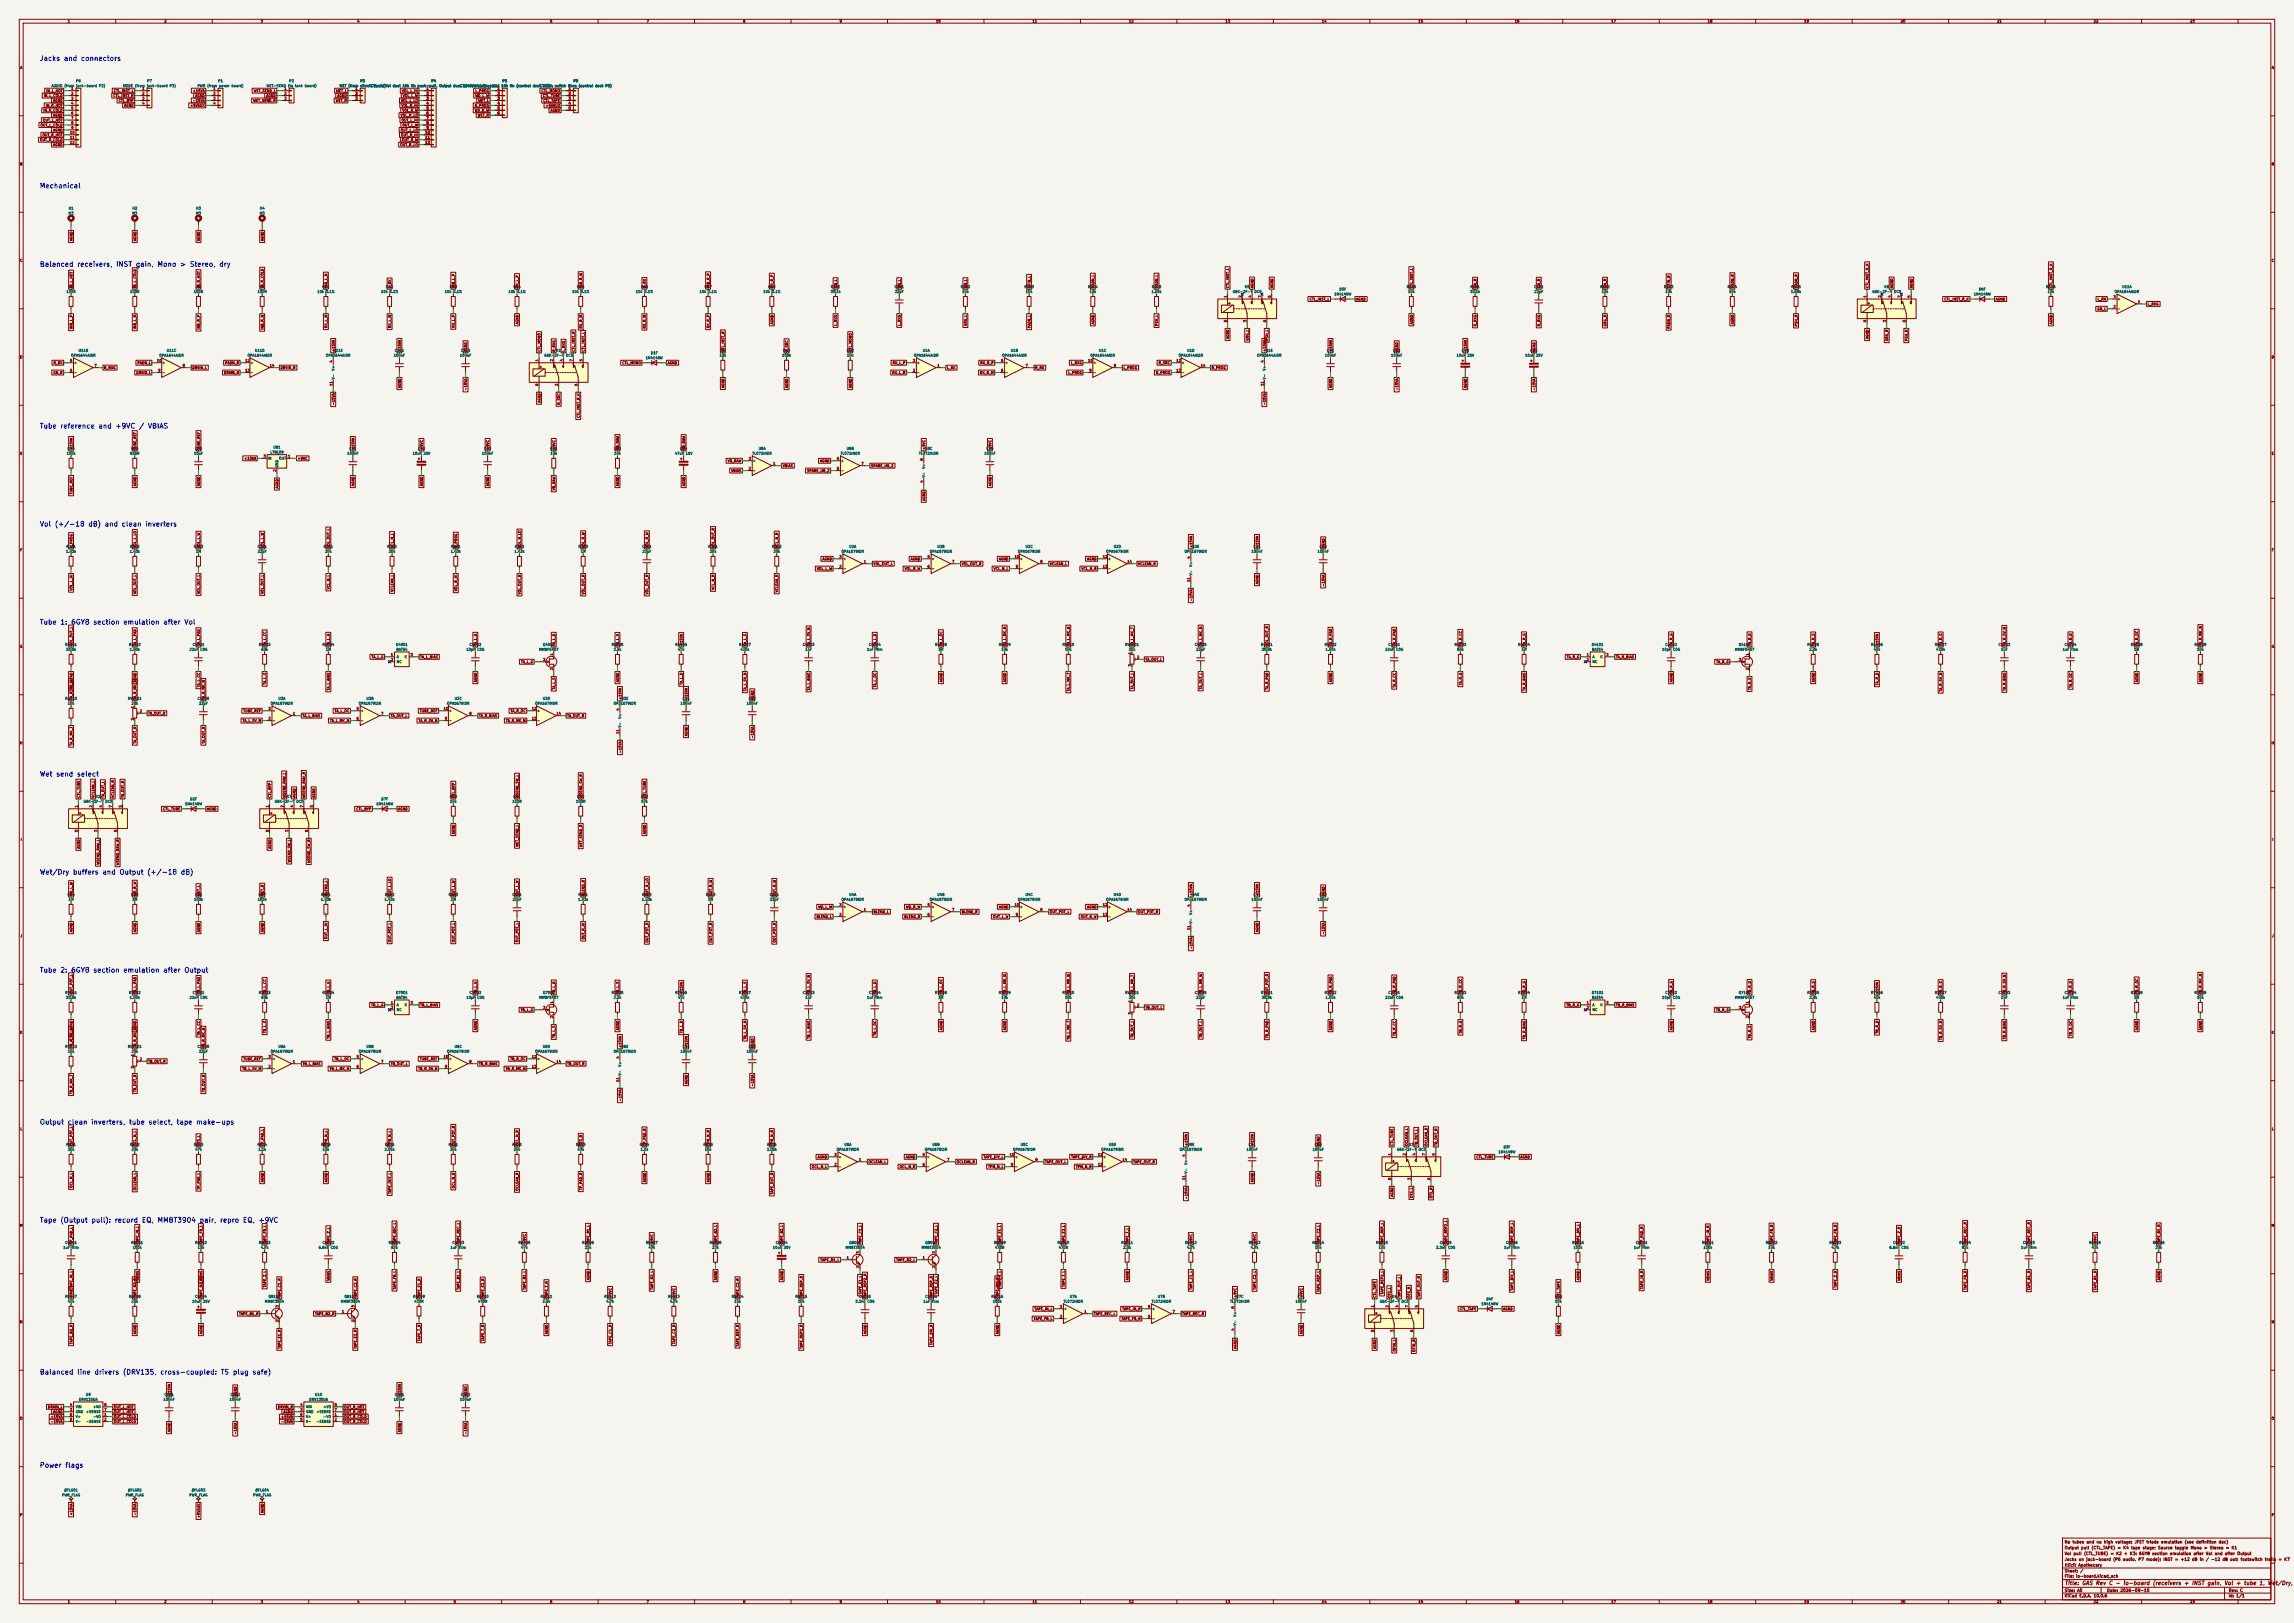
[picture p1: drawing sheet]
<svg xmlns="http://www.w3.org/2000/svg" width="1189mm" height="841mm" viewBox="0 0 1189 841" stroke-linecap="round" stroke-linejoin="round" font-family="sans-serif">
<defs><g id="words">
<g font-size="2.5" fill="#0000c2">
<text x="20" y="32">Jacks and connectors</text>
<text x="20" y="98">Mechanical</text>
<text x="20" y="139">Balanced receivers, INST</text>
<text x="70" y="139">gain, Mono &gt; Stereo, dry</text>
<text x="20" y="223">Tube reference and +9VC / VBIAS</text>
<text x="20" y="273">Vol (+/-18 dB) and clean inverters</text>
<text x="20" y="324">Tube 1:</text>
<text x="37" y="324">6GY8 section emulation after Vol</text>
<text x="20" y="403">Wet send select</text>
<text x="20" y="454">Wet/Dry buffers and Output (+/-18 dB)</text>
<text x="20" y="505">Tube 2:</text>
<text x="37" y="505">6GY8 section emulation after Output</text>
<text x="20" y="583">Output clean inverters, tube select, tape make-ups</text>
<text x="20" y="634">Tape (Output pull): record EQ, MMBT3904</text>
<text x="103" y="634">pair, repro EQ, +9VC</text>
<text x="20" y="713">Balanced line drivers (DRV135, cross-coupled: TS plug safe)</text>
<text x="20" y="761">Power flags</text>
</g>
<text font-size="2" fill="#840000" x="1070" y="822">Title: GAS Rev C - io-board (receivers + INST gain, Vol + tube 1, Wet/Dry,</text>
<g font-size="1.5" fill="#840000">
<text x="1070" y="803">Output pull (CTL_TAPE) = K4 tape stage; Source toggle Mono &gt; Stereo = K1</text>
<text x="1070" y="800">No tubes and no high voltage: JFET triode emulation (see definition doc)</text>
<text x="1070" y="809">Jacks on jack-board (P6 audio, P7 mode); INST = +12 dB in / -12 dB out; footswitch trails = K7</text>
<text x="1070" y="806">Vol pull (CTL_TUBE) = K2 + K3: 6GY8 section emulation after Vol and after Output</text>
<text x="1070" y="815">Sheet: /</text>
<text x="1070" y="812">Illicit Apothecary</text>
<text x="1070" y="818">File: io-board.kicad_sch</text>
<text x="1070" y="825">Size: A0</text>
<text x="1092" y="825">Date: 2026-09-15</text>
<text x="1155" y="825">Rev: C</text>
<text x="1070" y="828">KiCad E.D.A. 10.0.6</text>
<text x="1155" y="828">Id: 1/1</text>
</g>
<g font-size="1.3" fill="#840000">
<text x="35" y="12">1</text>
<text x="85" y="12">2</text>
<text x="135" y="12">3</text>
<text x="185" y="12">4</text>
<text x="235" y="12">5</text>
<text x="285" y="12">6</text>
<text x="335" y="12">7</text>
<text x="385" y="12">8</text>
<text x="435" y="12">9</text>
<text x="485" y="12">10</text>
<text x="535" y="12">11</text>
<text x="585" y="12">12</text>
<text x="635" y="12">13</text>
<text x="685" y="12">14</text>
<text x="735" y="12">15</text>
<text x="785" y="12">16</text>
<text x="835" y="12">17</text>
<text x="885" y="12">18</text>
<text x="935" y="12">19</text>
<text x="985" y="12">20</text>
<text x="1035" y="12">21</text>
<text x="1085" y="12">22</text>
<text x="1135" y="12">23</text>
<text x="10" y="36">A</text>
<text x="1177" y="36">A</text>
<text x="23" y="51">IN_L_COLD</text>
<text x="24" y="48">IN_L_HOT</text>
<text x="27" y="53">AGND</text>
<text x="59" y="51">CTL_INST_R</text>
<text x="59" y="48">CTL_INST_L</text>
<text x="61" y="53">CTL_BYP</text>
<text x="100" y="48">+15VA</text>
<text x="100" y="53">-15VA</text>
<text x="101" y="51">AGND</text>
<text x="131" y="53">WET_SEND_R</text>
<text x="131" y="48">WET_SEND_L</text>
<text x="138" y="51">AGND</text>
<text x="174" y="53">WET_R</text>
<text x="174" y="48">WET_L</text>
<text x="175" y="51">AGND</text>
<text x="208" y="53">VOL_L_LO</text>
<text x="208" y="48">VOL_L_HI</text>
<text x="209" y="51">VOL_L_W</text>
<text x="246" y="48">L_PROG</text>
<text x="246" y="51">WD_L_W</text>
<text x="248" y="53">WET_L</text>
<text x="280" y="48">CTL_MONO</text>
<text x="281" y="51">CTL_TUBE</text>
<text x="281" y="53">CTL_TAPE</text>
<text x="22" y="58">IN_R_COLD</text>
<text x="24" y="56">IN_R_HOT</text>
<text x="64" y="56">AGND</text>
<text x="98" y="56">+5VAUX</text>
<text x="208" y="56">VOL_R_HI</text>
<text x="208" y="58">VOL_R_W</text>
<text x="246" y="56">R_PROG</text>
<text x="246" y="58">WD_R_W</text>
<text x="283" y="56">+5VAUX</text>
<text x="285" y="58">AGND</text>
<text x="21" y="66">OUT_L_COLD</text>
<text x="22" y="63">OUT_L_HOT</text>
<text x="27" y="61">AGND</text>
<text x="207" y="61">VOL_R_LO</text>
<text x="208" y="63">OUT_L_HI</text>
<text x="208" y="66">OUT_L_W</text>
<text x="247" y="61">WET_R</text>
<text x="22" y="71">OUT_R_HOT</text>
<text x="27" y="68">AGND</text>
<text x="208" y="68">OUT_L_LO</text>
<text x="208" y="71">OUT_R_HI</text>
<text x="21" y="73">OUT_R_COLD</text>
<text x="27" y="76">AGND</text>
<text x="207" y="76">OUT_R_LO</text>
<text x="208" y="73">OUT_R_W</text>
<text x="10" y="86">B</text>
<text x="1177" y="86">B</text>
<text x="38" y="125" transform="rotate(-90 38 125)">AGND</text>
<text x="71" y="125" transform="rotate(-90 71 125)">AGND</text>
<text x="104" y="125" transform="rotate(-90 104 125)">AGND</text>
<text x="137" y="125" transform="rotate(-90 137 125)">AGND</text>
<text x="10" y="136">C</text>
<text x="1177" y="136">C</text>
<text x="38" y="149" transform="rotate(-90 38 149)">IN_L_HOT</text>
<text x="71" y="149" transform="rotate(-90 71 149)">IN_L_COLD</text>
<text x="104" y="149" transform="rotate(-90 104 149)">IN_R_HOT</text>
<text x="137" y="149" transform="rotate(-90 137 149)">IN_R_COLD</text>
<text x="170" y="149" transform="rotate(-90 170 149)">INB_L_N</text>
<text x="203" y="149" transform="rotate(-90 203 149)">L_RX</text>
<text x="236" y="149" transform="rotate(-90 236 149)">INB_L_P</text>
<text x="269" y="149" transform="rotate(-90 269 149)">RX_L_P</text>
<text x="302" y="149" transform="rotate(-90 302 149)">INB_R_N</text>
<text x="335" y="149" transform="rotate(-90 335 149)">R_RX</text>
<text x="368" y="149" transform="rotate(-90 368 149)">INB_R_P</text>
<text x="401" y="149" transform="rotate(-90 401 149)">RX_R_P</text>
<text x="434" y="149" transform="rotate(-90 434 149)">GN_L</text>
<text x="467" y="149" transform="rotate(-90 467 149)">GN_L</text>
<text x="501" y="149" transform="rotate(-90 501 149)">GN_L</text>
<text x="534" y="149" transform="rotate(-90 534 149)">OFIN_L</text>
<text x="567" y="149" transform="rotate(-90 567 149)">PADN_L</text>
<text x="600" y="149" transform="rotate(-90 600 149)">PADN_L</text>
<text x="637" y="149" transform="rotate(-90 637 149)">CTL_INST_L</text>
<text x="650" y="149" transform="rotate(-90 650 149)">AGND</text>
<text x="660" y="149" transform="rotate(-90 660 149)">AGND</text>
<text x="733" y="149" transform="rotate(-90 733 149)">CTL_INST_L</text>
<text x="766" y="149" transform="rotate(-90 766 149)">GN_R</text>
<text x="799" y="149" transform="rotate(-90 799 149)">GN_R</text>
<text x="833" y="149" transform="rotate(-90 833 149)">GN_R</text>
<text x="866" y="149" transform="rotate(-90 866 149)">OFIN_R</text>
<text x="899" y="149" transform="rotate(-90 899 149)">PADN_R</text>
<text x="932" y="149" transform="rotate(-90 932 149)">PADN_R</text>
<text x="969" y="149" transform="rotate(-90 969 149)">CTL_INST_R_K</text>
<text x="981" y="149" transform="rotate(-90 981 149)">AGND</text>
<text x="992" y="149" transform="rotate(-90 992 149)">AGND</text>
<text x="1064" y="149" transform="rotate(-90 1064 149)">CTL_INST_R_K</text>
<text x="679" y="156">CTL_INST_L</text>
<text x="703" y="156">AGND</text>
<text x="1008" y="156">CTL_INST_R_K</text>
<text x="1034" y="156">AGND</text>
<text x="1087" y="156">L_RX</text>
<text x="636" y="158">+</text>
<text x="968" y="158">+</text>
<text x="1087" y="161">GN_L</text>
<text x="1113" y="159">L_RXG</text>
<text x="38" y="171" transform="rotate(-90 38 171)">INB_L_P</text>
<text x="71" y="171" transform="rotate(-90 71 171)">INB_L_N</text>
<text x="104" y="171" transform="rotate(-90 104 171)">INB_R_P</text>
<text x="137" y="171" transform="rotate(-90 137 171)">INB_R_N</text>
<text x="170" y="170" transform="rotate(-90 170 170)">RX_L_M</text>
<text x="203" y="170" transform="rotate(-90 203 170)">RX_L_M</text>
<text x="236" y="170" transform="rotate(-90 236 170)">RX_L_P</text>
<text x="269" y="168" transform="rotate(-90 269 168)">AGND</text>
<text x="302" y="170" transform="rotate(-90 302 170)">RX_R_M</text>
<text x="335" y="170" transform="rotate(-90 335 170)">RX_R_M</text>
<text x="368" y="170" transform="rotate(-90 368 170)">RX_R_P</text>
<text x="401" y="168" transform="rotate(-90 401 168)">AGND</text>
<text x="434" y="169" transform="rotate(-90 434 169)">L_RXG</text>
<text x="467" y="169" transform="rotate(-90 467 169)">L_RXG</text>
<text x="501" y="169" transform="rotate(-90 501 169)">GRG_L</text>
<text x="534" y="170" transform="rotate(-90 534 170)">PADN_L</text>
<text x="567" y="168" transform="rotate(-90 567 168)">AGND</text>
<text x="600" y="169" transform="rotate(-90 600 169)">PSH_L</text>
<text x="733" y="168" transform="rotate(-90 733 168)">AGND</text>
<text x="766" y="169" transform="rotate(-90 766 169)">R_RXG</text>
<text x="799" y="169" transform="rotate(-90 799 169)">R_RXG</text>
<text x="833" y="169" transform="rotate(-90 833 169)">GRG_R</text>
<text x="866" y="170" transform="rotate(-90 866 170)">PADN_R</text>
<text x="899" y="168" transform="rotate(-90 899 168)">AGND</text>
<text x="932" y="169" transform="rotate(-90 932 169)">PSH_R</text>
<text x="1064" y="168" transform="rotate(-90 1064 168)">AGND</text>
<text x="637" y="176" transform="rotate(-90 637 176)">AGND</text>
<text x="647" y="177" transform="rotate(-90 647 177)">GRG_L</text>
<text x="658" y="177" transform="rotate(-90 658 177)">PSH_L</text>
<text x="969" y="176" transform="rotate(-90 969 176)">AGND</text>
<text x="979" y="177" transform="rotate(-90 979 177)">GRG_R</text>
<text x="989" y="177" transform="rotate(-90 989 177)">PSH_R</text>
<text x="10" y="186">D</text>
<text x="174" y="182" transform="rotate(-90 174 182)">+15VA</text>
<text x="208" y="182" transform="rotate(-90 208 182)">+15VA</text>
<text x="242" y="182" transform="rotate(-90 242 182)">AGND</text>
<text x="280" y="182" transform="rotate(-90 280 182)">CTL_MONO</text>
<text x="288" y="182" transform="rotate(-90 288 182)">R_RXG</text>
<text x="293" y="182" transform="rotate(-90 293 182)">L_RXG</text>
<text x="298" y="182" transform="rotate(-90 298 182)">CTL_INST_R</text>
<text x="303" y="182" transform="rotate(-90 303 182)">CTL_INST_L</text>
<text x="376" y="182" transform="rotate(-90 376 182)">CTL_INST_R</text>
<text x="409" y="182" transform="rotate(-90 409 182)">R_SRC</text>
<text x="442" y="182" transform="rotate(-90 442 182)">CTL_MONO</text>
<text x="656" y="182" transform="rotate(-90 656 182)">+15VA</text>
<text x="691" y="182" transform="rotate(-90 691 182)">+15VA</text>
<text x="725" y="182" transform="rotate(-90 725 182)">AGND</text>
<text x="761" y="182" transform="rotate(-90 761 182)">+15VA</text>
<text x="796" y="182" transform="rotate(-90 796 182)">AGND</text>
<text x="1177" y="186">D</text>
<text x="28" y="189">R_RX</text>
<text x="54" y="192">R_RXG</text>
<text x="71" y="189">PADN_L</text>
<text x="100" y="192">DRVIN_L</text>
<text x="117" y="189">PADN_R</text>
<text x="145" y="192">DRVIN_R</text>
<text x="279" y="191">+</text>
<text x="322" y="189">CTL_MONO</text>
<text x="346" y="189">AGND</text>
<text x="462" y="189">RX_L_P</text>
<text x="491" y="192">L_RX</text>
<text x="508" y="189">RX_R_P</text>
<text x="536" y="192">R_RX</text>
<text x="555" y="189">L_RXG</text>
<text x="582" y="192">L_PROG</text>
<text x="600" y="189">R_SRC</text>
<text x="628" y="192">R_PROG</text>
<text x="27" y="194">GN_R</text>
<text x="70" y="194">DRVIN_L</text>
<text x="116" y="194">DRVIN_R</text>
<text x="462" y="194">RX_L_M</text>
<text x="508" y="194">RX_R_M</text>
<text x="554" y="194">L_PROG</text>
<text x="599" y="194">R_PROG</text>
<text x="208" y="201" transform="rotate(-90 208 201)">AGND</text>
<text x="242" y="202" transform="rotate(-90 242 202)">-15VA</text>
<text x="376" y="201" transform="rotate(-90 376 201)">AGND</text>
<text x="409" y="201" transform="rotate(-90 409 201)">AGND</text>
<text x="442" y="201" transform="rotate(-90 442 201)">AGND</text>
<text x="691" y="201" transform="rotate(-90 691 201)">AGND</text>
<text x="725" y="202" transform="rotate(-90 725 202)">-15VA</text>
<text x="761" y="201" transform="rotate(-90 761 201)">AGND</text>
<text x="796" y="202" transform="rotate(-90 796 202)">-15VA</text>
<text x="280" y="209" transform="rotate(-90 280 209)">AGND</text>
<text x="291" y="210" transform="rotate(-90 291 210)">R_SRC</text>
<text x="174" y="210" transform="rotate(-90 174 210)">-15VA</text>
<text x="656" y="210" transform="rotate(-90 656 210)">-15VA</text>
<text x="301" y="217" transform="rotate(-90 301 217)">CTL_INST_R_K</text>
<text x="38" y="233" transform="rotate(-90 38 233)">+15VA</text>
<text x="71" y="233" transform="rotate(-90 71 233)">TUBE_REF</text>
<text x="104" y="233" transform="rotate(-90 104 233)">TUBE_REF</text>
<text x="184" y="233" transform="rotate(-90 184 233)">+15VA</text>
<text x="219" y="233" transform="rotate(-90 219 233)">+9VC</text>
<text x="254" y="233" transform="rotate(-90 254 233)">+9VC</text>
<text x="288" y="233" transform="rotate(-90 288 233)">+9VC</text>
<text x="321" y="233" transform="rotate(-90 321 233)">VB_RAW</text>
<text x="355" y="233" transform="rotate(-90 355 233)">VB_RAW</text>
<text x="480" y="233" transform="rotate(-90 480 233)">+9VC</text>
<text x="514" y="233" transform="rotate(-90 514 233)">+9VC</text>
<text x="10" y="236">E</text>
<text x="126" y="239">+15VA</text>
<text x="154" y="239">+9VC</text>
<text x="377" y="240">VB_RAW</text>
<text x="425" y="240">AGND</text>
<text x="1177" y="236">E</text>
<text x="379" y="245">VBIAS</text>
<text x="406" y="242">VBIAS</text>
<text x="418" y="245">SPARE_U8_2</text>
<text x="451" y="242">SPARE_U8_2</text>
<text x="38" y="256" transform="rotate(-90 38 256)">TUBE_REF</text>
<text x="71" y="252" transform="rotate(-90 71 252)">AGND</text>
<text x="104" y="252" transform="rotate(-90 104 252)">AGND</text>
<text x="145" y="253" transform="rotate(-90 145 253)">AGND</text>
<text x="184" y="252" transform="rotate(-90 184 252)">AGND</text>
<text x="219" y="252" transform="rotate(-90 219 252)">AGND</text>
<text x="254" y="252" transform="rotate(-90 254 252)">AGND</text>
<text x="288" y="254" transform="rotate(-90 288 254)">VB_RAW</text>
<text x="321" y="252" transform="rotate(-90 321 252)">AGND</text>
<text x="355" y="252" transform="rotate(-90 355 252)">AGND</text>
<text x="514" y="252" transform="rotate(-90 514 252)">AGND</text>
<text x="480" y="260" transform="rotate(-90 480 260)">AGND</text>
<text x="10" y="286">F</text>
<text x="38" y="284" transform="rotate(-90 38 284)">L_PROG</text>
<text x="71" y="284" transform="rotate(-90 71 284)">VOL_L_LO</text>
<text x="104" y="284" transform="rotate(-90 104 284)">VOL_L_W</text>
<text x="137" y="284" transform="rotate(-90 137 284)">VOL_L_W</text>
<text x="171" y="284" transform="rotate(-90 171 284)">VOL_OUT_L</text>
<text x="204" y="284" transform="rotate(-90 204 284)">VCL_N_L</text>
<text x="237" y="284" transform="rotate(-90 237 284)">R_PROG</text>
<text x="270" y="284" transform="rotate(-90 270 284)">VOL_R_LO</text>
<text x="303" y="284" transform="rotate(-90 303 284)">VOL_R_W</text>
<text x="336" y="284" transform="rotate(-90 336 284)">VOL_R_W</text>
<text x="371" y="284" transform="rotate(-90 371 284)">VOL_OUT_R</text>
<text x="404" y="284" transform="rotate(-90 404 284)">VCL_N_R</text>
<text x="618" y="284" transform="rotate(-90 618 284)">+15VA</text>
<text x="653" y="284" transform="rotate(-90 653 284)">+15VA</text>
<text x="687" y="284" transform="rotate(-90 687 284)">AGND</text>
<text x="1177" y="286">F</text>
<text x="426" y="291">AGND</text>
<text x="453" y="293">VOL_OUT_L</text>
<text x="472" y="291">AGND</text>
<text x="498" y="293">VOL_OUT_R</text>
<text x="518" y="291">AGND</text>
<text x="544" y="293">VCLEAN_L</text>
<text x="563" y="291">AGND</text>
<text x="590" y="293">VCLEAN_R</text>
<text x="423" y="296">VOL_L_W</text>
<text x="469" y="296">VOL_R_W</text>
<text x="515" y="296">VCL_N_L</text>
<text x="560" y="296">VCL_N_R</text>
<text x="171" y="306" transform="rotate(-90 171 306)">VCL_N_L</text>
<text x="371" y="306" transform="rotate(-90 371 306)">VCL_N_R</text>
<text x="653" y="303" transform="rotate(-90 653 303)">AGND</text>
<text x="687" y="304" transform="rotate(-90 687 304)">-15VA</text>
<text x="38" y="306" transform="rotate(-90 38 306)">VOL_L_HI</text>
<text x="71" y="308" transform="rotate(-90 71 308)">VOL_OUT_L</text>
<text x="104" y="308" transform="rotate(-90 104 308)">VOL_OUT_L</text>
<text x="137" y="308" transform="rotate(-90 137 308)">VOL_OUT_L</text>
<text x="204" y="307" transform="rotate(-90 204 307)">VCLEAN_L</text>
<text x="237" y="306" transform="rotate(-90 237 306)">VOL_R_HI</text>
<text x="270" y="308" transform="rotate(-90 270 308)">VOL_OUT_R</text>
<text x="303" y="308" transform="rotate(-90 303 308)">VOL_OUT_R</text>
<text x="336" y="308" transform="rotate(-90 336 308)">VOL_OUT_R</text>
<text x="404" y="307" transform="rotate(-90 404 307)">VCLEAN_R</text>
<text x="618" y="312" transform="rotate(-90 618 312)">-15VA</text>
<text x="10" y="336">G</text>
<text x="38" y="335" transform="rotate(-90 38 335)">VOL_OUT_L</text>
<text x="71" y="335" transform="rotate(-90 71 335)">TA_L_PAD</text>
<text x="104" y="335" transform="rotate(-90 104 335)">TA_L_PAD</text>
<text x="138" y="335" transform="rotate(-90 138 335)">TA_L_CC</text>
<text x="171" y="335" transform="rotate(-90 171 335)">TA_L_G</text>
<text x="247" y="335" transform="rotate(-90 247 335)">TA_L_G</text>
<text x="288" y="335" transform="rotate(-90 288 335)">TA_L_D</text>
<text x="321" y="335" transform="rotate(-90 321 335)">TA_L_S</text>
<text x="354" y="335" transform="rotate(-90 354 335)">+15VA</text>
<text x="387" y="335" transform="rotate(-90 387 335)">TA_L_S</text>
<text x="420" y="335" transform="rotate(-90 420 335)">TA_L_SV_N</text>
<text x="454" y="335" transform="rotate(-90 454 335)">TA_L_D</text>
<text x="489" y="335" transform="rotate(-90 489 335)">TA_L_OC</text>
<text x="522" y="335" transform="rotate(-90 522 335)">TA_L_MK_N</text>
<text x="555" y="335" transform="rotate(-90 555 335)">TA_L_MK_N</text>
<text x="588" y="335" transform="rotate(-90 588 335)">TA_L_MK_T</text>
<text x="623" y="335" transform="rotate(-90 623 335)">TA_L_MK_N</text>
<text x="658" y="335" transform="rotate(-90 658 335)">VOL_OUT_R</text>
<text x="691" y="335" transform="rotate(-90 691 335)">TA_R_PAD</text>
<text x="724" y="335" transform="rotate(-90 724 335)">TA_R_PAD</text>
<text x="758" y="335" transform="rotate(-90 758 335)">TA_R_CC</text>
<text x="791" y="335" transform="rotate(-90 791 335)">TA_R_G</text>
<text x="867" y="335" transform="rotate(-90 867 335)">TA_R_G</text>
<text x="908" y="335" transform="rotate(-90 908 335)">TA_R_D</text>
<text x="941" y="335" transform="rotate(-90 941 335)">TA_R_S</text>
<text x="974" y="335" transform="rotate(-90 974 335)">+15VA</text>
<text x="1007" y="335" transform="rotate(-90 1007 335)">TA_R_S</text>
<text x="1040" y="335" transform="rotate(-90 1040 335)">TA_R_SV_N</text>
<text x="1074" y="335" transform="rotate(-90 1074 335)">TA_R_D</text>
<text x="1108" y="335" transform="rotate(-90 1108 335)">TA_R_OC</text>
<text x="1142" y="335" transform="rotate(-90 1142 335)">TA_R_MK_N</text>
<text x="1177" y="336">G</text>
<text x="192" y="341">TA_L_G</text>
<text x="218" y="341">TA_L_BIAS</text>
<text x="812" y="341">TA_R_G</text>
<text x="837" y="341">TA_R_BIAS</text>
<text x="270" y="344">TA_L_G</text>
<text x="594" y="343">TA_OUT_L</text>
<text x="889" y="344">TA_R_G</text>
<text x="71" y="354" transform="rotate(-90 71 354)">AGND</text>
<text x="247" y="354" transform="rotate(-90 247 354)">AGND</text>
<text x="321" y="354" transform="rotate(-90 321 354)">AGND</text>
<text x="489" y="354" transform="rotate(-90 489 354)">AGND</text>
<text x="522" y="354" transform="rotate(-90 522 354)">AGND</text>
<text x="691" y="354" transform="rotate(-90 691 354)">AGND</text>
<text x="867" y="354" transform="rotate(-90 867 354)">AGND</text>
<text x="941" y="354" transform="rotate(-90 941 354)">AGND</text>
<text x="1108" y="354" transform="rotate(-90 1108 354)">AGND</text>
<text x="1142" y="354" transform="rotate(-90 1142 354)">AGND</text>
<text x="38" y="357" transform="rotate(-90 38 357)">TA_L_PAD</text>
<text x="104" y="356" transform="rotate(-90 104 356)">TA_L_CC</text>
<text x="138" y="355" transform="rotate(-90 138 355)">TA_L_G</text>
<text x="171" y="358" transform="rotate(-90 171 358)">TA_L_BIAS</text>
<text x="288" y="357" transform="rotate(-90 288 357)">TA_L_S</text>
<text x="354" y="355" transform="rotate(-90 354 355)">TA_L_D</text>
<text x="387" y="358" transform="rotate(-90 387 358)">TA_L_SV_N</text>
<text x="420" y="358" transform="rotate(-90 420 358)">TA_L_BIAS</text>
<text x="454" y="356" transform="rotate(-90 454 356)">TA_L_OC</text>
<text x="555" y="358" transform="rotate(-90 555 358)">TA_L_MK_T</text>
<text x="588" y="357" transform="rotate(-90 588 357)">TA_OUT_L</text>
<text x="623" y="357" transform="rotate(-90 623 357)">TA_OUT_L</text>
<text x="658" y="358" transform="rotate(-90 658 358)">TA_R_PAD</text>
<text x="724" y="356" transform="rotate(-90 724 356)">TA_R_CC</text>
<text x="758" y="355" transform="rotate(-90 758 355)">TA_R_G</text>
<text x="791" y="358" transform="rotate(-90 791 358)">TA_R_BIAS</text>
<text x="908" y="358" transform="rotate(-90 908 358)">TA_R_S</text>
<text x="974" y="355" transform="rotate(-90 974 355)">TA_R_D</text>
<text x="1007" y="359" transform="rotate(-90 1007 359)">TA_R_SV_N</text>
<text x="1040" y="358" transform="rotate(-90 1040 358)">TA_R_BIAS</text>
<text x="1074" y="357" transform="rotate(-90 1074 357)">TA_R_OC</text>
<text x="38" y="363" transform="rotate(-90 38 363)">TA_R_MK_N</text>
<text x="71" y="363" transform="rotate(-90 71 363)">TA_R_MK_T</text>
<text x="106" y="363" transform="rotate(-90 106 363)">TA_R_MK_N</text>
<text x="322" y="363" transform="rotate(-90 322 363)">+15VA</text>
<text x="357" y="363" transform="rotate(-90 357 363)">+15VA</text>
<text x="391" y="363" transform="rotate(-90 391 363)">AGND</text>
<text x="77" y="371">TA_OUT_R</text>
<text x="126" y="369">TUBE_REF</text>
<text x="157" y="372">TA_L_BIAS</text>
<text x="173" y="369">TA_L_OC</text>
<text x="202" y="372">TA_OUT_L</text>
<text x="217" y="369">TUBE_REF</text>
<text x="248" y="372">TA_R_BIAS</text>
<text x="264" y="369">TA_R_OC</text>
<text x="294" y="372">TA_OUT_R</text>
<text x="126" y="374">TA_L_SV_N</text>
<text x="171" y="374">TA_L_MK_N</text>
<text x="217" y="374">TA_R_SV_N</text>
<text x="262" y="374">TA_R_MK_N</text>
<text x="357" y="382" transform="rotate(-90 357 382)">AGND</text>
<text x="391" y="383" transform="rotate(-90 391 383)">-15VA</text>
<text x="10" y="386">H</text>
<text x="38" y="387" transform="rotate(-90 38 387)">TA_R_MK_T</text>
<text x="71" y="386" transform="rotate(-90 71 386)">TA_OUT_R</text>
<text x="106" y="386" transform="rotate(-90 106 386)">TA_OUT_R</text>
<text x="1177" y="386">H</text>
<text x="322" y="390" transform="rotate(-90 322 390)">-15VA</text>
<text x="42" y="414" transform="rotate(-90 42 414)">CTL_TUBE</text>
<text x="49" y="414" transform="rotate(-90 49 414)">VCLEAN_L</text>
<text x="54" y="414" transform="rotate(-90 54 414)">TA_OUT_L</text>
<text x="59" y="414" transform="rotate(-90 59 414)">VCLEAN_R</text>
<text x="65" y="414" transform="rotate(-90 65 414)">TA_OUT_R</text>
<text x="141" y="414" transform="rotate(-90 141 414)">CTL_BYP</text>
<text x="148" y="414" transform="rotate(-90 148 414)">WSEND_RAW_L</text>
<text x="153" y="414" transform="rotate(-90 153 414)">AGND</text>
<text x="159" y="414" transform="rotate(-90 159 414)">WSEND_RAW_R</text>
<text x="164" y="414" transform="rotate(-90 164 414)">AGND</text>
<text x="236" y="414" transform="rotate(-90 236 414)">CTL_BYP</text>
<text x="269" y="414" transform="rotate(-90 269 414)">WSEND_SW_L</text>
<text x="302" y="414" transform="rotate(-90 302 414)">WSEND_SW_R</text>
<text x="335" y="414" transform="rotate(-90 335 414)">CTL_TUBE</text>
<text x="41" y="422">+</text>
<text x="84" y="420">CTL_TUBE</text>
<text x="107" y="420">AGND</text>
<text x="140" y="422">+</text>
<text x="184" y="420">CTL_BYP</text>
<text x="206" y="420">AGND</text>
<text x="11" y="436">I</text>
<text x="236" y="432" transform="rotate(-90 236 432)">AGND</text>
<text x="335" y="432" transform="rotate(-90 335 432)">AGND</text>
<text x="1178" y="436">I</text>
<text x="42" y="440" transform="rotate(-90 42 440)">AGND</text>
<text x="141" y="440" transform="rotate(-90 141 440)">AGND</text>
<text x="269" y="439" transform="rotate(-90 269 439)">WET_SEND_L</text>
<text x="302" y="439" transform="rotate(-90 302 439)">WET_SEND_R</text>
<text x="52" y="448" transform="rotate(-90 52 448)">WSEND_RAW_L</text>
<text x="62" y="448" transform="rotate(-90 62 448)">WSEND_RAW_R</text>
<text x="151" y="447" transform="rotate(-90 151 447)">WSEND_SW_L</text>
<text x="161" y="447" transform="rotate(-90 161 447)">WSEND_SW_R</text>
<text x="38" y="464" transform="rotate(-90 38 464)">WD_L_W</text>
<text x="71" y="464" transform="rotate(-90 71 464)">WD_R_W</text>
<text x="104" y="464" transform="rotate(-90 104 464)">WET_L</text>
<text x="137" y="464" transform="rotate(-90 137 464)">WET_R</text>
<text x="170" y="464" transform="rotate(-90 170 464)">BLEND_L</text>
<text x="203" y="464" transform="rotate(-90 203 464)">OUT_L_LO</text>
<text x="236" y="464" transform="rotate(-90 236 464)">OUT_L_W</text>
<text x="269" y="464" transform="rotate(-90 269 464)">OUT_L_W</text>
<text x="303" y="464" transform="rotate(-90 303 464)">BLEND_R</text>
<text x="336" y="464" transform="rotate(-90 336 464)">OUT_R_LO</text>
<text x="369" y="464" transform="rotate(-90 369 464)">OUT_R_W</text>
<text x="402" y="464" transform="rotate(-90 402 464)">OUT_R_W</text>
<text x="618" y="464" transform="rotate(-90 618 464)">+15VA</text>
<text x="653" y="464" transform="rotate(-90 653 464)">+15VA</text>
<text x="687" y="464" transform="rotate(-90 687 464)">AGND</text>
<text x="424" y="471">WD_L_W</text>
<text x="453" y="473">BLEND_L</text>
<text x="469" y="471">WD_R_W</text>
<text x="498" y="473">BLEND_R</text>
<text x="518" y="471">AGND</text>
<text x="544" y="473">OUT_POT_L</text>
<text x="563" y="471">AGND</text>
<text x="590" y="473">OUT_POT_R</text>
<text x="423" y="476">BLEND_L</text>
<text x="469" y="476">BLEND_R</text>
<text x="514" y="476">OUT_L_W</text>
<text x="560" y="476">OUT_R_W</text>
<text x="10" y="486">J</text>
<text x="38" y="483" transform="rotate(-90 38 483)">AGND</text>
<text x="71" y="483" transform="rotate(-90 71 483)">AGND</text>
<text x="104" y="483" transform="rotate(-90 104 483)">AGND</text>
<text x="137" y="483" transform="rotate(-90 137 483)">AGND</text>
<text x="653" y="483" transform="rotate(-90 653 483)">AGND</text>
<text x="687" y="484" transform="rotate(-90 687 484)">-15VA</text>
<text x="1177" y="486">J</text>
<text x="170" y="487" transform="rotate(-90 170 487)">OUT_L_HI</text>
<text x="203" y="488" transform="rotate(-90 203 488)">OUT_POT_L</text>
<text x="236" y="488" transform="rotate(-90 236 488)">OUT_POT_L</text>
<text x="269" y="488" transform="rotate(-90 269 488)">OUT_POT_L</text>
<text x="303" y="487" transform="rotate(-90 303 487)">OUT_R_HI</text>
<text x="336" y="489" transform="rotate(-90 336 489)">OUT_POT_R</text>
<text x="369" y="489" transform="rotate(-90 369 489)">OUT_POT_R</text>
<text x="402" y="489" transform="rotate(-90 402 489)">OUT_POT_R</text>
<text x="618" y="492" transform="rotate(-90 618 492)">-15VA</text>
<text x="38" y="515" transform="rotate(-90 38 515)">OUT_POT_L</text>
<text x="71" y="515" transform="rotate(-90 71 515)">TB_L_PAD</text>
<text x="104" y="515" transform="rotate(-90 104 515)">TB_L_PAD</text>
<text x="138" y="515" transform="rotate(-90 138 515)">TB_L_CC</text>
<text x="171" y="515" transform="rotate(-90 171 515)">TB_L_G</text>
<text x="247" y="515" transform="rotate(-90 247 515)">TB_L_G</text>
<text x="288" y="515" transform="rotate(-90 288 515)">TB_L_D</text>
<text x="321" y="515" transform="rotate(-90 321 515)">TB_L_S</text>
<text x="354" y="515" transform="rotate(-90 354 515)">+15VA</text>
<text x="387" y="515" transform="rotate(-90 387 515)">TB_L_S</text>
<text x="420" y="515" transform="rotate(-90 420 515)">TB_L_SV_N</text>
<text x="454" y="515" transform="rotate(-90 454 515)">TB_L_D</text>
<text x="489" y="515" transform="rotate(-90 489 515)">TB_L_OC</text>
<text x="522" y="515" transform="rotate(-90 522 515)">TB_L_MK_N</text>
<text x="555" y="515" transform="rotate(-90 555 515)">TB_L_MK_N</text>
<text x="588" y="515" transform="rotate(-90 588 515)">TB_L_MK_T</text>
<text x="623" y="515" transform="rotate(-90 623 515)">TB_L_MK_N</text>
<text x="658" y="515" transform="rotate(-90 658 515)">OUT_POT_R</text>
<text x="691" y="515" transform="rotate(-90 691 515)">TB_R_PAD</text>
<text x="724" y="515" transform="rotate(-90 724 515)">TB_R_PAD</text>
<text x="758" y="515" transform="rotate(-90 758 515)">TB_R_CC</text>
<text x="791" y="515" transform="rotate(-90 791 515)">TB_R_G</text>
<text x="867" y="515" transform="rotate(-90 867 515)">TB_R_G</text>
<text x="908" y="515" transform="rotate(-90 908 515)">TB_R_D</text>
<text x="941" y="515" transform="rotate(-90 941 515)">TB_R_S</text>
<text x="974" y="515" transform="rotate(-90 974 515)">+15VA</text>
<text x="1007" y="515" transform="rotate(-90 1007 515)">TB_R_S</text>
<text x="1040" y="515" transform="rotate(-90 1040 515)">TB_R_SV_N</text>
<text x="1074" y="515" transform="rotate(-90 1074 515)">TB_R_D</text>
<text x="1108" y="515" transform="rotate(-90 1108 515)">TB_R_OC</text>
<text x="1142" y="515" transform="rotate(-90 1142 515)">TB_R_MK_N</text>
<text x="192" y="522">TB_L_G</text>
<text x="218" y="522">TB_L_BIAS</text>
<text x="812" y="522">TB_R_G</text>
<text x="837" y="522">TB_R_BIAS</text>
<text x="270" y="524">TB_L_G</text>
<text x="594" y="523">TB_OUT_L</text>
<text x="889" y="524">TB_R_G</text>
<text x="71" y="534" transform="rotate(-90 71 534)">AGND</text>
<text x="247" y="534" transform="rotate(-90 247 534)">AGND</text>
<text x="321" y="534" transform="rotate(-90 321 534)">AGND</text>
<text x="489" y="534" transform="rotate(-90 489 534)">AGND</text>
<text x="522" y="534" transform="rotate(-90 522 534)">AGND</text>
<text x="691" y="534" transform="rotate(-90 691 534)">AGND</text>
<text x="867" y="534" transform="rotate(-90 867 534)">AGND</text>
<text x="941" y="534" transform="rotate(-90 941 534)">AGND</text>
<text x="1108" y="534" transform="rotate(-90 1108 534)">AGND</text>
<text x="1142" y="534" transform="rotate(-90 1142 534)">AGND</text>
<text x="10" y="536">K</text>
<text x="38" y="538" transform="rotate(-90 38 538)">TB_L_PAD</text>
<text x="104" y="537" transform="rotate(-90 104 537)">TB_L_CC</text>
<text x="138" y="535" transform="rotate(-90 138 535)">TB_L_G</text>
<text x="171" y="538" transform="rotate(-90 171 538)">TB_L_BIAS</text>
<text x="288" y="538" transform="rotate(-90 288 538)">TB_L_S</text>
<text x="354" y="535" transform="rotate(-90 354 535)">TB_L_D</text>
<text x="387" y="539" transform="rotate(-90 387 539)">TB_L_SV_N</text>
<text x="420" y="538" transform="rotate(-90 420 538)">TB_L_BIAS</text>
<text x="454" y="537" transform="rotate(-90 454 537)">TB_L_OC</text>
<text x="555" y="539" transform="rotate(-90 555 539)">TB_L_MK_T</text>
<text x="588" y="538" transform="rotate(-90 588 538)">TB_OUT_L</text>
<text x="623" y="538" transform="rotate(-90 623 538)">TB_OUT_L</text>
<text x="658" y="538" transform="rotate(-90 658 538)">TB_R_PAD</text>
<text x="724" y="537" transform="rotate(-90 724 537)">TB_R_CC</text>
<text x="758" y="536" transform="rotate(-90 758 536)">TB_R_G</text>
<text x="791" y="539" transform="rotate(-90 791 539)">TB_R_BIAS</text>
<text x="908" y="538" transform="rotate(-90 908 538)">TB_R_S</text>
<text x="974" y="536" transform="rotate(-90 974 536)">TB_R_D</text>
<text x="1007" y="539" transform="rotate(-90 1007 539)">TB_R_SV_N</text>
<text x="1040" y="539" transform="rotate(-90 1040 539)">TB_R_BIAS</text>
<text x="1074" y="537" transform="rotate(-90 1074 537)">TB_R_OC</text>
<text x="1177" y="536">K</text>
<text x="38" y="543" transform="rotate(-90 38 543)">TB_R_MK_N</text>
<text x="71" y="543" transform="rotate(-90 71 543)">TB_R_MK_T</text>
<text x="106" y="543" transform="rotate(-90 106 543)">TB_R_MK_N</text>
<text x="322" y="543" transform="rotate(-90 322 543)">+15VA</text>
<text x="357" y="543" transform="rotate(-90 357 543)">+15VA</text>
<text x="391" y="543" transform="rotate(-90 391 543)">AGND</text>
<text x="77" y="551">TB_OUT_R</text>
<text x="126" y="550">TUBE_REF</text>
<text x="173" y="550">TB_L_OC</text>
<text x="217" y="550">TUBE_REF</text>
<text x="264" y="550">TB_R_OC</text>
<text x="125" y="555">TB_L_SV_N</text>
<text x="157" y="552">TB_L_BIAS</text>
<text x="171" y="555">TB_L_MK_N</text>
<text x="202" y="552">TB_OUT_L</text>
<text x="217" y="555">TB_R_SV_N</text>
<text x="248" y="552">TB_R_BIAS</text>
<text x="262" y="555">TB_R_MK_N</text>
<text x="294" y="552">TB_OUT_R</text>
<text x="357" y="562" transform="rotate(-90 357 562)">AGND</text>
<text x="391" y="563" transform="rotate(-90 391 563)">-15VA</text>
<text x="38" y="567" transform="rotate(-90 38 567)">TB_R_MK_T</text>
<text x="71" y="566" transform="rotate(-90 71 566)">TB_OUT_R</text>
<text x="106" y="566" transform="rotate(-90 106 566)">TB_OUT_R</text>
<text x="322" y="571" transform="rotate(-90 322 571)">-15VA</text>
<text x="10" y="586">L</text>
<text x="1177" y="586">L</text>
<text x="38" y="594" transform="rotate(-90 38 594)">OUT_POT_L</text>
<text x="71" y="594" transform="rotate(-90 71 594)">OCL_N_L</text>
<text x="104" y="594" transform="rotate(-90 104 594)">OTS_L</text>
<text x="137" y="594" transform="rotate(-90 137 594)">TP_PAD_L</text>
<text x="170" y="594" transform="rotate(-90 170 594)">TPM_N_L</text>
<text x="203" y="594" transform="rotate(-90 203 594)">TPM_N_L</text>
<text x="236" y="594" transform="rotate(-90 236 594)">OUT_POT_R</text>
<text x="269" y="594" transform="rotate(-90 269 594)">OCL_N_R</text>
<text x="302" y="594" transform="rotate(-90 302 594)">OTS_R</text>
<text x="335" y="594" transform="rotate(-90 335 594)">TP_PAD_R</text>
<text x="368" y="594" transform="rotate(-90 368 594)">TPM_N_R</text>
<text x="401" y="594" transform="rotate(-90 401 594)">TPM_N_R</text>
<text x="616" y="594" transform="rotate(-90 616 594)">+15VA</text>
<text x="650" y="594" transform="rotate(-90 650 594)">+15VA</text>
<text x="684" y="594" transform="rotate(-90 684 594)">AGND</text>
<text x="722" y="594" transform="rotate(-90 722 594)">CTL_TUBE</text>
<text x="730" y="594" transform="rotate(-90 730 594)">OCLEAN_L</text>
<text x="735" y="594" transform="rotate(-90 735 594)">TB_OUT_L</text>
<text x="740" y="594" transform="rotate(-90 740 594)">OCLEAN_R</text>
<text x="745" y="594" transform="rotate(-90 745 594)">TB_OUT_R</text>
<text x="421" y="606">OCL_N_L</text>
<text x="424" y="600">AGND</text>
<text x="450" y="603">OCLEAN_L</text>
<text x="466" y="606">OCL_N_R</text>
<text x="469" y="600">AGND</text>
<text x="496" y="603">OCLEAN_R</text>
<text x="510" y="600">TAPE_DIV_L</text>
<text x="512" y="606">TPM_N_L</text>
<text x="541" y="603">TAPE_OUT_L</text>
<text x="555" y="600">TAPE_DIV_R</text>
<text x="557" y="606">TPM_N_R</text>
<text x="587" y="603">TAPE_OUT_R</text>
<text x="721" y="603">+</text>
<text x="765" y="600">CTL_TUBE</text>
<text x="788" y="600">AGND</text>
<text x="38" y="616" transform="rotate(-90 38 616)">OCL_N_L</text>
<text x="71" y="617" transform="rotate(-90 71 617)">OCLEAN_L</text>
<text x="104" y="617" transform="rotate(-90 104 617)">TP_PAD_L</text>
<text x="137" y="613" transform="rotate(-90 137 613)">AGND</text>
<text x="170" y="613" transform="rotate(-90 170 613)">AGND</text>
<text x="236" y="616" transform="rotate(-90 236 616)">OCL_N_R</text>
<text x="269" y="617" transform="rotate(-90 269 617)">OCLEAN_R</text>
<text x="302" y="617" transform="rotate(-90 302 617)">TP_PAD_R</text>
<text x="335" y="613" transform="rotate(-90 335 613)">AGND</text>
<text x="368" y="613" transform="rotate(-90 368 613)">AGND</text>
<text x="650" y="613" transform="rotate(-90 650 613)">AGND</text>
<text x="684" y="614" transform="rotate(-90 684 614)">-15VA</text>
<text x="203" y="619" transform="rotate(-90 203 619)">TAPE_OUT_L</text>
<text x="401" y="619" transform="rotate(-90 401 619)">TAPE_OUT_R</text>
<text x="616" y="622" transform="rotate(-90 616 622)">-15VA</text>
<text x="722" y="620" transform="rotate(-90 722 620)">AGND</text>
<text x="733" y="621" transform="rotate(-90 733 621)">OTS_L</text>
<text x="743" y="621" transform="rotate(-90 743 621)">OTS_R</text>
<text x="10" y="636">M</text>
<text x="1177" y="636">M</text>
<text x="38" y="645" transform="rotate(-90 38 645)">TP_PAD_L</text>
<text x="72" y="645" transform="rotate(-90 72 645)">TAPE_IN_L</text>
<text x="105" y="645" transform="rotate(-90 105 645)">TAPE_FB_L</text>
<text x="138" y="645" transform="rotate(-90 138 645)">TAPE_FB_L</text>
<text x="171" y="645" transform="rotate(-90 171 645)">TAPE_Z_L</text>
<text x="206" y="645" transform="rotate(-90 206 645)">TAPE_REC_L</text>
<text x="239" y="645" transform="rotate(-90 239 645)">TAPE_REC_L</text>
<text x="273" y="645" transform="rotate(-90 273 645)">+9VC</text>
<text x="306" y="645" transform="rotate(-90 306 645)">TAPE_B1_L</text>
<text x="339" y="645" transform="rotate(-90 339 645)">+9VC</text>
<text x="372" y="645" transform="rotate(-90 372 645)">TAPE_B2_L</text>
<text x="406" y="645" transform="rotate(-90 406 645)">TAPE_B2_L</text>
<text x="447" y="645" transform="rotate(-90 447 645)">TAPE_C1_L</text>
<text x="486" y="645" transform="rotate(-90 486 645)">TAPE_C2_L</text>
<text x="519" y="645" transform="rotate(-90 519 645)">TAPE_E1_L</text>
<text x="552" y="645" transform="rotate(-90 552 645)">TAPE_E2_L</text>
<text x="585" y="645" transform="rotate(-90 585 645)">TAPE_T_L</text>
<text x="618" y="645" transform="rotate(-90 618 645)">+9VC</text>
<text x="651" y="645" transform="rotate(-90 651 645)">+9VC</text>
<text x="684" y="645" transform="rotate(-90 684 645)">TAPE_C2_L</text>
<text x="717" y="645" transform="rotate(-90 717 645)">TAPE_REP_L</text>
<text x="750" y="645" transform="rotate(-90 750 645)">TAPE_REP2_L</text>
<text x="785" y="645" transform="rotate(-90 785 645)">TAPE_REP_L</text>
<text x="819" y="645" transform="rotate(-90 819 645)">TAPE_DIV_L</text>
<text x="852" y="645" transform="rotate(-90 852 645)">TP_PAD_R</text>
<text x="886" y="645" transform="rotate(-90 886 645)">TAPE_IN_R</text>
<text x="919" y="645" transform="rotate(-90 919 645)">TAPE_FB_R</text>
<text x="952" y="645" transform="rotate(-90 952 645)">TAPE_FB_R</text>
<text x="985" y="645" transform="rotate(-90 985 645)">TAPE_Z_R</text>
<text x="1020" y="645" transform="rotate(-90 1020 645)">TAPE_REC_R</text>
<text x="1053" y="645" transform="rotate(-90 1053 645)">TAPE_REC_R</text>
<text x="1087" y="645" transform="rotate(-90 1087 645)">+9VC</text>
<text x="1120" y="645" transform="rotate(-90 1120 645)">TAPE_B1_R</text>
<text x="425" y="654">TAPE_B1_L</text>
<text x="464" y="654">TAPE_B2_L</text>
<text x="72" y="664" transform="rotate(-90 72 664)">VBIAS</text>
<text x="105" y="664" transform="rotate(-90 105 664)">VBIAS</text>
<text x="171" y="664" transform="rotate(-90 171 664)">VBIAS</text>
<text x="306" y="664" transform="rotate(-90 306 664)">AGND</text>
<text x="372" y="664" transform="rotate(-90 372 664)">AGND</text>
<text x="406" y="664" transform="rotate(-90 406 664)">AGND</text>
<text x="585" y="664" transform="rotate(-90 585 664)">AGND</text>
<text x="750" y="664" transform="rotate(-90 750 664)">AGND</text>
<text x="819" y="664" transform="rotate(-90 819 664)">AGND</text>
<text x="886" y="664" transform="rotate(-90 886 664)">VBIAS</text>
<text x="919" y="664" transform="rotate(-90 919 664)">VBIAS</text>
<text x="985" y="664" transform="rotate(-90 985 664)">VBIAS</text>
<text x="1120" y="664" transform="rotate(-90 1120 664)">AGND</text>
<text x="38" y="668" transform="rotate(-90 38 668)">TAPE_IN_L</text>
<text x="138" y="667" transform="rotate(-90 138 667)">TAPE_Z_L</text>
<text x="206" y="668" transform="rotate(-90 206 668)">TAPE_FB_L</text>
<text x="239" y="668" transform="rotate(-90 239 668)">TAPE_B1_L</text>
<text x="273" y="668" transform="rotate(-90 273 668)">TAPE_B1_L</text>
<text x="339" y="668" transform="rotate(-90 339 668)">TAPE_B2_L</text>
<text x="447" y="671" transform="rotate(-90 447 671)">TAPE_E1_L</text>
<text x="486" y="671" transform="rotate(-90 486 671)">TAPE_E2_L</text>
<text x="519" y="667" transform="rotate(-90 519 667)">TAPE_T_L</text>
<text x="552" y="667" transform="rotate(-90 552 667)">TAPE_T_L</text>
<text x="618" y="668" transform="rotate(-90 618 668)">TAPE_C1_L</text>
<text x="651" y="668" transform="rotate(-90 651 668)">TAPE_C2_L</text>
<text x="684" y="670" transform="rotate(-90 684 670)">TAPE_REP_L</text>
<text x="717" y="671" transform="rotate(-90 717 671)">TAPE_REP2_L</text>
<text x="785" y="669" transform="rotate(-90 785 669)">TAPE_DIV_L</text>
<text x="852" y="668" transform="rotate(-90 852 668)">TAPE_IN_R</text>
<text x="952" y="667" transform="rotate(-90 952 667)">TAPE_Z_R</text>
<text x="1020" y="669" transform="rotate(-90 1020 669)">TAPE_FB_R</text>
<text x="1053" y="669" transform="rotate(-90 1053 669)">TAPE_B1_R</text>
<text x="1087" y="669" transform="rotate(-90 1087 669)">TAPE_B1_R</text>
<text x="38" y="673" transform="rotate(-90 38 673)">+9VC</text>
<text x="71" y="673" transform="rotate(-90 71 673)">TAPE_B2_R</text>
<text x="105" y="673" transform="rotate(-90 105 673)">TAPE_B2_R</text>
<text x="146" y="673" transform="rotate(-90 146 673)">TAPE_C1_R</text>
<text x="185" y="673" transform="rotate(-90 185 673)">TAPE_C2_R</text>
<text x="218" y="673" transform="rotate(-90 218 673)">TAPE_E1_R</text>
<text x="251" y="673" transform="rotate(-90 251 673)">TAPE_E2_R</text>
<text x="284" y="673" transform="rotate(-90 284 673)">TAPE_T_R</text>
<text x="317" y="673" transform="rotate(-90 317 673)">+9VC</text>
<text x="350" y="673" transform="rotate(-90 350 673)">+9VC</text>
<text x="383" y="673" transform="rotate(-90 383 673)">TAPE_C2_R</text>
<text x="416" y="673" transform="rotate(-90 416 673)">TAPE_REP_R</text>
<text x="449" y="673" transform="rotate(-90 449 673)">TAPE_REP2_R</text>
<text x="484" y="673" transform="rotate(-90 484 673)">TAPE_REP_R</text>
<text x="518" y="673" transform="rotate(-90 518 673)">TAPE_DIV_R</text>
<text x="641" y="673" transform="rotate(-90 641 673)">+9VC</text>
<text x="675" y="673" transform="rotate(-90 675 673)">+9VC</text>
<text x="714" y="673" transform="rotate(-90 714 673)">CTL_TAPE</text>
<text x="721" y="673" transform="rotate(-90 721 673)">OTS_L</text>
<text x="726" y="673" transform="rotate(-90 726 673)">TAPE_OUT_L</text>
<text x="731" y="673" transform="rotate(-90 731 673)">OTS_R</text>
<text x="736" y="673" transform="rotate(-90 736 673)">TAPE_OUT_R</text>
<text x="809" y="673" transform="rotate(-90 809 673)">CTL_TAPE</text>
<text x="124" y="682">TAPE_B1_R</text>
<text x="163" y="682">TAPE_B2_R</text>
<text x="536" y="679">TAPE_IN_L</text>
<text x="567" y="682">TAPE_REC_L</text>
<text x="582" y="679">TAPE_IN_R</text>
<text x="613" y="682">TAPE_REC_R</text>
<text x="712" y="681">+</text>
<text x="756" y="679">CTL_TAPE</text>
<text x="779" y="679">AGND</text>
<text x="10" y="686">N</text>
<text x="536" y="684">TAPE_FB_L</text>
<text x="581" y="684">TAPE_FB_R</text>
<text x="1177" y="686">N</text>
<text x="71" y="691" transform="rotate(-90 71 691)">AGND</text>
<text x="105" y="691" transform="rotate(-90 105 691)">AGND</text>
<text x="218" y="695" transform="rotate(-90 218 695)">TAPE_T_R</text>
<text x="251" y="695" transform="rotate(-90 251 695)">TAPE_T_R</text>
<text x="284" y="691" transform="rotate(-90 284 691)">AGND</text>
<text x="449" y="691" transform="rotate(-90 449 691)">AGND</text>
<text x="518" y="691" transform="rotate(-90 518 691)">AGND</text>
<text x="675" y="691" transform="rotate(-90 675 691)">AGND</text>
<text x="809" y="691" transform="rotate(-90 809 691)">AGND</text>
<text x="38" y="697" transform="rotate(-90 38 697)">TAPE_B2_R</text>
<text x="146" y="699" transform="rotate(-90 146 699)">TAPE_E1_R</text>
<text x="185" y="699" transform="rotate(-90 185 699)">TAPE_E2_R</text>
<text x="317" y="697" transform="rotate(-90 317 697)">TAPE_C1_R</text>
<text x="350" y="697" transform="rotate(-90 350 697)">TAPE_C2_R</text>
<text x="383" y="698" transform="rotate(-90 383 698)">TAPE_REP_R</text>
<text x="416" y="699" transform="rotate(-90 416 699)">TAPE_REP2_R</text>
<text x="484" y="697" transform="rotate(-90 484 697)">TAPE_DIV_R</text>
<text x="641" y="699" transform="rotate(-90 641 699)">AGND</text>
<text x="714" y="699" transform="rotate(-90 714 699)">AGND</text>
<text x="724" y="700" transform="rotate(-90 724 700)">OFIN_L</text>
<text x="734" y="701" transform="rotate(-90 734 701)">OFIN_R</text>
<text x="89" y="723" transform="rotate(-90 89 723)">+15VA</text>
<text x="123" y="723" transform="rotate(-90 123 723)">AGND</text>
<text x="208" y="723" transform="rotate(-90 208 723)">+15VA</text>
<text x="242" y="723" transform="rotate(-90 242 723)">AGND</text>
<text x="25" y="730">DRVIN_L</text>
<text x="59" y="730">OUT_L_HOT</text>
<text x="144" y="730">DRVIN_R</text>
<text x="178" y="730">OUT_R_HOT</text>
<text x="10" y="736">O</text>
<text x="26" y="735">+15VA</text>
<text x="26" y="738">-15VA</text>
<text x="27" y="733">AGND</text>
<text x="59" y="738">OUT_L_COLD</text>
<text x="59" y="733">OUT_L_HOT</text>
<text x="59" y="735">OUT_L_COLD</text>
<text x="146" y="735">+15VA</text>
<text x="146" y="738">-15VA</text>
<text x="147" y="733">AGND</text>
<text x="178" y="738">OUT_R_COLD</text>
<text x="178" y="733">OUT_R_HOT</text>
<text x="178" y="735">OUT_R_COLD</text>
<text x="1177" y="736">O</text>
<text x="89" y="742" transform="rotate(-90 89 742)">AGND</text>
<text x="123" y="743" transform="rotate(-90 123 743)">-15VA</text>
<text x="208" y="742" transform="rotate(-90 208 742)">AGND</text>
<text x="242" y="743" transform="rotate(-90 242 743)">-15VA</text>
<text x="10" y="786">P</text>
<text x="38" y="785" transform="rotate(-90 38 785)">+15VA</text>
<text x="71" y="785" transform="rotate(-90 71 785)">-15VA</text>
<text x="137" y="784" transform="rotate(-90 137 784)">AGND</text>
<text x="1177" y="786">P</text>
<text x="104" y="787" transform="rotate(-90 104 787)">+5VAUX</text>
<text x="35" y="831">1</text>
<text x="85" y="831">2</text>
<text x="135" y="831">3</text>
<text x="185" y="831">4</text>
<text x="235" y="831">5</text>
<text x="285" y="831">6</text>
<text x="335" y="831">7</text>
<text x="385" y="831">8</text>
<text x="435" y="831">9</text>
<text x="485" y="831">10</text>
<text x="535" y="831">11</text>
<text x="585" y="831">12</text>
<text x="635" y="831">13</text>
<text x="685" y="831">14</text>
<text x="735" y="831">15</text>
<text x="785" y="831">16</text>
<text x="835" y="831">17</text>
<text x="885" y="831">18</text>
<text x="935" y="831">19</text>
<text x="985" y="831">20</text>
<text x="1035" y="831">21</text>
<text x="1085" y="831">22</text>
<text x="1135" y="831">23</text>
</g>
<g font-size="1.3" fill="#006464">
<text x="27" y="45">AUDIO (from jack-board P2)</text>
<text x="39" y="43">P6</text>
<text x="64" y="45">MODE (from jack-board P3)</text>
<text x="76" y="43">P7</text>
<text x="102" y="45">PWR (from power board)</text>
<text x="113" y="43">P1</text>
<text x="138" y="45">WET-SEND (to tank board)</text>
<text x="150" y="43">P2</text>
<text x="176" y="45">WET (from circuit board)Vol dual 10k lin push-pull, Output dual 10k lin push-pull</text>
<text x="187" y="43">P3</text>
<text x="192" y="45">CTL-A:</text>
<text x="223" y="43">P4</text>
<text x="238" y="45">CTL-B: Wet/Dry dual 10k lin (control deck P3)</text>
<text x="260" y="43">P5</text>
<text x="280" y="45">CTL-D: switch lines (control deck P5)</text>
<text x="297" y="43">P8</text>
<text x="35" y="111">M3</text>
<text x="35" y="109">H1</text>
<text x="68" y="111">M3</text>
<text x="68" y="109">H2</text>
<text x="101" y="111">M3</text>
<text x="101" y="109">H3</text>
<text x="134" y="111">M3</text>
<text x="134" y="109">H4</text>
<text x="35" y="150">R1</text>
<text x="68" y="150">R2</text>
<text x="102" y="150">R3</text>
<text x="135" y="150">R4</text>
<text x="167" y="150">R11</text>
<text x="200" y="150">R12</text>
<text x="233" y="150">R13</text>
<text x="266" y="150">R14</text>
<text x="299" y="150">R15</text>
<text x="332" y="150">R16</text>
<text x="365" y="150">R17</text>
<text x="398" y="150">R18</text>
<text x="430" y="150">R101</text>
<text x="464" y="150">C101</text>
<text x="498" y="150">R102</text>
<text x="531" y="150">R103</text>
<text x="564" y="150">R104</text>
<text x="597" y="150">R105</text>
<text x="645" y="150">K5</text>
<text x="729" y="150">R106</text>
<text x="762" y="150">R121</text>
<text x="795" y="150">C121</text>
<text x="829" y="150">R122</text>
<text x="862" y="150">R123</text>
<text x="895" y="150">R124</text>
<text x="928" y="150">R125</text>
<text x="977" y="150">K6</text>
<text x="1060" y="150">R126</text>
<text x="1100" y="150">U11A</text>
<text x="34" y="152">100R</text>
<text x="67" y="152">100R</text>
<text x="100" y="152">100R</text>
<text x="133" y="152">100R</text>
<text x="164" y="152">10k 0.1%</text>
<text x="197" y="152">10k 0.1%</text>
<text x="230" y="152">10k 0.1%</text>
<text x="263" y="152">10k 0.1%</text>
<text x="296" y="152">10k 0.1%</text>
<text x="329" y="152">10k 0.1%</text>
<text x="362" y="152">10k 0.1%</text>
<text x="395" y="152">10k 0.1%</text>
<text x="430" y="152">30.1k</text>
<text x="464" y="152">22pF</text>
<text x="499" y="152">10k</text>
<text x="532" y="152">10k</text>
<text x="565" y="152">10k</text>
<text x="597" y="152">1.65k</text>
<text x="639" y="152">G6K-2F-Y</text>
<text x="650" y="152">DC5</text>
<text x="691" y="153">1N4148W</text>
<text x="694" y="151">D5F</text>
<text x="730" y="152">10k</text>
<text x="762" y="152">30.1k</text>
<text x="795" y="152">22pF</text>
<text x="830" y="152">10k</text>
<text x="863" y="152">10k</text>
<text x="896" y="152">10k</text>
<text x="928" y="152">1.65k</text>
<text x="970" y="152">G6K-2F-Y</text>
<text x="982" y="152">DC5</text>
<text x="1023" y="153">1N4148W</text>
<text x="1026" y="151">D6F</text>
<text x="1061" y="152">10k</text>
<text x="1096" y="152">OPA1644AIDR</text>
<text x="1097" y="156">+</text>
<text x="1097" y="161">-</text>
<text x="37" y="185">OPA1644AIDR</text>
<text x="41" y="183">U11B</text>
<text x="82" y="185">OPA1644AIDR</text>
<text x="86" y="183">U11C</text>
<text x="128" y="185">OPA1644AIDR</text>
<text x="132" y="183">U11D</text>
<text x="169" y="185">OPA1644AIDR</text>
<text x="173" y="183">U11E</text>
<text x="204" y="185">100nF</text>
<text x="204" y="183">C111</text>
<text x="238" y="185">100nF</text>
<text x="239" y="183">C112</text>
<text x="282" y="185">G6K-2F-Y</text>
<text x="288" y="183">K1</text>
<text x="293" y="185">DC5</text>
<text x="337" y="184">D1F</text>
<text x="373" y="185">10k</text>
<text x="373" y="183">R9</text>
<text x="405" y="185">100k</text>
<text x="406" y="183">R19</text>
<text x="439" y="183">R20</text>
<text x="439" y="185">10k</text>
<text x="474" y="185">OPA1644AIDR</text>
<text x="478" y="183">U1A</text>
<text x="519" y="185">OPA1644AIDR</text>
<text x="524" y="183">U1B</text>
<text x="565" y="185">OPA1644AIDR</text>
<text x="569" y="183">U1C</text>
<text x="611" y="185">OPA1644AIDR</text>
<text x="615" y="183">U1D</text>
<text x="651" y="185">OPA1644AIDR</text>
<text x="656" y="183">U1E</text>
<text x="687" y="185">100nF</text>
<text x="688" y="183">C91</text>
<text x="721" y="185">100nF</text>
<text x="722" y="183">C92</text>
<text x="755" y="185">10uF</text>
<text x="757" y="183">C93</text>
<text x="760" y="185">25V</text>
<text x="790" y="185">10uF</text>
<text x="793" y="183">C94</text>
<text x="796" y="185">25V</text>
<text x="38" y="189">+</text>
<text x="84" y="189">+</text>
<text x="130" y="189">+</text>
<text x="335" y="186">1N4148W</text>
<text x="475" y="189">+</text>
<text x="521" y="189">+</text>
<text x="567" y="189">+</text>
<text x="612" y="189">+</text>
<text x="38" y="194">-</text>
<text x="84" y="194">-</text>
<text x="130" y="194">-</text>
<text x="174" y="197" transform="rotate(-90 174 197)">V-</text>
<text x="174" y="192" transform="rotate(-90 174 192)">V+</text>
<text x="475" y="194">-</text>
<text x="521" y="194">-</text>
<text x="567" y="194">-</text>
<text x="612" y="194">-</text>
<text x="656" y="197" transform="rotate(-90 656 197)">V-</text>
<text x="656" y="192" transform="rotate(-90 656 192)">V+</text>
<text x="35" y="233">R95</text>
<text x="68" y="233">R96</text>
<text x="101" y="233">C95</text>
<text x="142" y="233">U81</text>
<text x="181" y="233">C81</text>
<text x="216" y="233">C82</text>
<text x="251" y="233">C83</text>
<text x="285" y="233">R81</text>
<text x="318" y="233">R82</text>
<text x="352" y="233">C84</text>
<text x="393" y="233">U8A</text>
<text x="439" y="233">U8B</text>
<text x="479" y="233">U8C</text>
<text x="511" y="233">C85</text>
<text x="34" y="236">100k</text>
<text x="67" y="236">825R</text>
<text x="100" y="236">10uF</text>
<text x="139" y="238">IN</text>
<text x="140" y="235">L78L09</text>
<text x="144" y="238">OUT</text>
<text x="180" y="236">100nF</text>
<text x="214" y="236">10uF</text>
<text x="219" y="236">25V</text>
<text x="250" y="236">100nF</text>
<text x="285" y="236">10k</text>
<text x="318" y="236">10k</text>
<text x="350" y="236">47uF</text>
<text x="355" y="236">16V</text>
<text x="390" y="236">TL072HIDR</text>
<text x="390" y="240">+</text>
<text x="436" y="236">TL072HIDR</text>
<text x="436" y="240">+</text>
<text x="476" y="236">TL072HIDR</text>
<text x="510" y="236">100nF</text>
<text x="144" y="242" transform="rotate(-90 144 242)">GND</text>
<text x="390" y="245">-</text>
<text x="436" y="245">-</text>
<text x="480" y="243" transform="rotate(-90 480 243)">V+</text>
<text x="480" y="248" transform="rotate(-90 480 248)">V-</text>
<text x="34" y="287">1.43k</text>
<text x="34" y="284">R201</text>
<text x="67" y="287">1.43k</text>
<text x="67" y="284">R202</text>
<text x="100" y="284">R203</text>
<text x="101" y="287">1M</text>
<text x="133" y="284">C201</text>
<text x="133" y="287">22pF</text>
<text x="168" y="284">R211</text>
<text x="168" y="287">20k</text>
<text x="201" y="284">R212</text>
<text x="201" y="287">20k</text>
<text x="233" y="287">1.43k</text>
<text x="234" y="284">R301</text>
<text x="266" y="287">1.43k</text>
<text x="267" y="284">R302</text>
<text x="300" y="284">R303</text>
<text x="301" y="287">1M</text>
<text x="333" y="284">C301</text>
<text x="333" y="287">22pF</text>
<text x="367" y="284">R311</text>
<text x="368" y="287">20k</text>
<text x="400" y="284">R312</text>
<text x="401" y="287">20k</text>
<text x="436" y="287">OPA1679IDR</text>
<text x="440" y="284">U2A</text>
<text x="482" y="287">OPA1679IDR</text>
<text x="486" y="284">U2B</text>
<text x="527" y="287">OPA1679IDR</text>
<text x="531" y="284">U2C</text>
<text x="573" y="287">OPA1679IDR</text>
<text x="577" y="284">U2D</text>
<text x="614" y="287">OPA1679IDR</text>
<text x="618" y="284">U2E</text>
<text x="648" y="287">100nF</text>
<text x="650" y="284">C21</text>
<text x="683" y="287">100nF</text>
<text x="684" y="284">C22</text>
<text x="437" y="291">+</text>
<text x="483" y="291">+</text>
<text x="528" y="291">+</text>
<text x="574" y="291">+</text>
<text x="618" y="294" transform="rotate(-90 618 294)">V+</text>
<text x="437" y="296">-</text>
<text x="483" y="296">-</text>
<text x="528" y="296">-</text>
<text x="574" y="296">-</text>
<text x="618" y="298" transform="rotate(-90 618 298)">V-</text>
<text x="34" y="335">R4001</text>
<text x="67" y="335">R4002</text>
<text x="100" y="335">C4001</text>
<text x="134" y="335">R4003</text>
<text x="167" y="335">R4004</text>
<text x="205" y="335">D4001</text>
<text x="243" y="335">C4002</text>
<text x="281" y="335">Q4001</text>
<text x="317" y="335">R4005</text>
<text x="350" y="335">R4006</text>
<text x="383" y="335">R4007</text>
<text x="416" y="335">C4003</text>
<text x="450" y="335">C4004</text>
<text x="484" y="335">R4008</text>
<text x="518" y="335">R4009</text>
<text x="551" y="335">R4010</text>
<text x="583" y="335">RV4001</text>
<text x="619" y="335">C4005</text>
<text x="653" y="335">R4101</text>
<text x="686" y="335">R4102</text>
<text x="719" y="335">C4101</text>
<text x="754" y="335">R4103</text>
<text x="787" y="335">R4104</text>
<text x="825" y="335">D4101</text>
<text x="863" y="335">C4102</text>
<text x="901" y="335">Q4101</text>
<text x="937" y="335">R4105</text>
<text x="970" y="335">R4106</text>
<text x="1003" y="335">R4107</text>
<text x="1036" y="335">C4103</text>
<text x="1070" y="335">C4104</text>
<text x="1104" y="335">R4108</text>
<text x="1137" y="335">R4109</text>
<text x="34" y="338">30.9k</text>
<text x="67" y="338">1.00k</text>
<text x="98" y="338">22nF</text>
<text x="104" y="338">C0G</text>
<text x="135" y="338">68k</text>
<text x="169" y="338">1M</text>
<text x="205" y="338">BAT54</text>
<text x="205" y="341">A</text>
<text x="210" y="341">K</text>
<text x="242" y="338">10pF</text>
<text x="247" y="338">C0G</text>
<text x="279" y="338">MMBF5457</text>
<text x="318" y="338">2.2k</text>
<text x="351" y="338">47k</text>
<text x="384" y="338">470k</text>
<text x="417" y="338">1uF</text>
<text x="449" y="338">1uF</text>
<text x="454" y="338">film</text>
<text x="486" y="338">1M</text>
<text x="519" y="338">10k</text>
<text x="552" y="338">18k</text>
<text x="585" y="338">20k</text>
<text x="620" y="338">22pF</text>
<text x="654" y="338">30.9k</text>
<text x="687" y="338">1.00k</text>
<text x="718" y="338">22nF</text>
<text x="723" y="338">C0G</text>
<text x="755" y="338">68k</text>
<text x="788" y="338">1M</text>
<text x="825" y="338">BAT54</text>
<text x="825" y="341">A</text>
<text x="829" y="341">K</text>
<text x="861" y="338">10pF</text>
<text x="867" y="338">C0G</text>
<text x="899" y="338">MMBF5457</text>
<text x="938" y="338">2.2k</text>
<text x="971" y="338">47k</text>
<text x="1003" y="338">470k</text>
<text x="1037" y="338">1uF</text>
<text x="1069" y="338">1uF</text>
<text x="1073" y="338">film</text>
<text x="1106" y="338">1M</text>
<text x="1139" y="338">10k</text>
<text x="205" y="344">NC</text>
<text x="825" y="344">NC</text>
<text x="34" y="363">R4110</text>
<text x="35" y="365">18k</text>
<text x="66" y="363">RV4101</text>
<text x="68" y="365">20k</text>
<text x="102" y="363">C4105</text>
<text x="103" y="365">22pF</text>
<text x="140" y="365">OPA1679IDR</text>
<text x="144" y="363">U3A</text>
<text x="186" y="365">OPA1679IDR</text>
<text x="190" y="363">U3B</text>
<text x="232" y="365">OPA1679IDR</text>
<text x="235" y="363">U3C</text>
<text x="277" y="365">OPA1679IDR</text>
<text x="281" y="363">U3D</text>
<text x="318" y="365">OPA1679IDR</text>
<text x="322" y="363">U3E</text>
<text x="353" y="365">100nF</text>
<text x="354" y="363">C31</text>
<text x="387" y="365">100nF</text>
<text x="388" y="363">C32</text>
<text x="141" y="369">+</text>
<text x="187" y="369">+</text>
<text x="233" y="369">+</text>
<text x="278" y="369">+</text>
<text x="141" y="374">-</text>
<text x="187" y="374">-</text>
<text x="233" y="374">-</text>
<text x="278" y="374">-</text>
<text x="322" y="377" transform="rotate(-90 322 377)">V-</text>
<text x="322" y="373" transform="rotate(-90 322 373)">V+</text>
<text x="49" y="414">K2</text>
<text x="148" y="414">K7</text>
<text x="233" y="414">R59</text>
<text x="266" y="414">R51</text>
<text x="299" y="414">R52</text>
<text x="332" y="414">R53</text>
<text x="43" y="416">G6K-2F-Y</text>
<text x="54" y="416">DC5</text>
<text x="96" y="418">1N4148W</text>
<text x="98" y="415">D2F</text>
<text x="142" y="416">G6K-2F-Y</text>
<text x="153" y="416">DC5</text>
<text x="195" y="418">1N4148W</text>
<text x="197" y="415">D7F</text>
<text x="233" y="416">10k</text>
<text x="265" y="416">100R</text>
<text x="298" y="416">100R</text>
<text x="332" y="416">10k</text>
<text x="35" y="465">R54</text>
<text x="35" y="467">1M</text>
<text x="68" y="465">R55</text>
<text x="68" y="467">1M</text>
<text x="100" y="467">100k</text>
<text x="101" y="465">R56</text>
<text x="133" y="467">100k</text>
<text x="134" y="465">R57</text>
<text x="166" y="467">1.43k</text>
<text x="166" y="465">R601</text>
<text x="199" y="467">1.43k</text>
<text x="199" y="465">R602</text>
<text x="232" y="465">R603</text>
<text x="233" y="467">1M</text>
<text x="265" y="465">C601</text>
<text x="266" y="467">22pF</text>
<text x="300" y="467">1.43k</text>
<text x="300" y="465">R611</text>
<text x="333" y="467">1.43k</text>
<text x="333" y="465">R612</text>
<text x="366" y="465">R613</text>
<text x="367" y="467">1M</text>
<text x="399" y="465">C611</text>
<text x="399" y="467">22pF</text>
<text x="436" y="467">OPA1679IDR</text>
<text x="440" y="465">U4A</text>
<text x="482" y="467">OPA1679IDR</text>
<text x="486" y="465">U4B</text>
<text x="527" y="467">OPA1679IDR</text>
<text x="531" y="465">U4C</text>
<text x="573" y="467">OPA1679IDR</text>
<text x="577" y="465">U4D</text>
<text x="614" y="467">OPA1679IDR</text>
<text x="618" y="465">U4E</text>
<text x="648" y="467">100nF</text>
<text x="650" y="465">C41</text>
<text x="683" y="467">100nF</text>
<text x="684" y="465">C42</text>
<text x="437" y="471">+</text>
<text x="483" y="471">+</text>
<text x="528" y="471">+</text>
<text x="574" y="471">+</text>
<text x="437" y="476">-</text>
<text x="483" y="476">-</text>
<text x="528" y="476">-</text>
<text x="574" y="476">-</text>
<text x="618" y="479" transform="rotate(-90 618 479)">V-</text>
<text x="618" y="474" transform="rotate(-90 618 474)">V+</text>
<text x="34" y="515">R7001</text>
<text x="67" y="515">R7002</text>
<text x="100" y="515">C7001</text>
<text x="134" y="515">R7003</text>
<text x="167" y="515">R7004</text>
<text x="205" y="515">D7001</text>
<text x="243" y="515">C7002</text>
<text x="281" y="515">Q7001</text>
<text x="317" y="515">R7005</text>
<text x="350" y="515">R7006</text>
<text x="383" y="515">R7007</text>
<text x="416" y="515">C7003</text>
<text x="450" y="515">C7004</text>
<text x="484" y="515">R7008</text>
<text x="518" y="515">R7009</text>
<text x="551" y="515">R7010</text>
<text x="583" y="515">RV7001</text>
<text x="619" y="515">C7005</text>
<text x="653" y="515">R7101</text>
<text x="686" y="515">R7102</text>
<text x="719" y="515">C7101</text>
<text x="754" y="515">R7103</text>
<text x="787" y="515">R7104</text>
<text x="825" y="515">D7101</text>
<text x="863" y="515">C7102</text>
<text x="901" y="515">Q7101</text>
<text x="937" y="515">R7105</text>
<text x="970" y="515">R7106</text>
<text x="1003" y="515">R7107</text>
<text x="1036" y="515">C7103</text>
<text x="1070" y="515">C7104</text>
<text x="1104" y="515">R7108</text>
<text x="1137" y="515">R7109</text>
<text x="34" y="518">30.9k</text>
<text x="67" y="518">1.00k</text>
<text x="98" y="518">22nF</text>
<text x="104" y="518">C0G</text>
<text x="135" y="518">68k</text>
<text x="169" y="518">1M</text>
<text x="205" y="518">BAT54</text>
<text x="205" y="522">A</text>
<text x="210" y="522">K</text>
<text x="242" y="518">10pF</text>
<text x="247" y="518">C0G</text>
<text x="279" y="518">MMBF5457</text>
<text x="318" y="518">2.2k</text>
<text x="351" y="518">47k</text>
<text x="384" y="518">470k</text>
<text x="417" y="518">1uF</text>
<text x="449" y="518">1uF</text>
<text x="454" y="518">film</text>
<text x="486" y="518">1M</text>
<text x="519" y="518">10k</text>
<text x="552" y="518">18k</text>
<text x="585" y="518">20k</text>
<text x="620" y="518">22pF</text>
<text x="654" y="518">30.9k</text>
<text x="687" y="518">1.00k</text>
<text x="718" y="518">22nF</text>
<text x="723" y="518">C0G</text>
<text x="755" y="518">68k</text>
<text x="788" y="518">1M</text>
<text x="825" y="518">BAT54</text>
<text x="825" y="522">A</text>
<text x="829" y="522">K</text>
<text x="861" y="518">10pF</text>
<text x="867" y="518">C0G</text>
<text x="899" y="518">MMBF5457</text>
<text x="938" y="518">2.2k</text>
<text x="971" y="518">47k</text>
<text x="1003" y="518">470k</text>
<text x="1037" y="518">1uF</text>
<text x="1069" y="518">1uF</text>
<text x="1073" y="518">film</text>
<text x="1106" y="518">1M</text>
<text x="1139" y="518">10k</text>
<text x="205" y="524">NC</text>
<text x="825" y="524">NC</text>
<text x="34" y="543">R7110</text>
<text x="35" y="546">18k</text>
<text x="66" y="543">RV7101</text>
<text x="68" y="546">20k</text>
<text x="102" y="543">C7105</text>
<text x="103" y="546">22pF</text>
<text x="140" y="546">OPA1679IDR</text>
<text x="144" y="543">U6A</text>
<text x="186" y="546">OPA1679IDR</text>
<text x="190" y="543">U6B</text>
<text x="232" y="546">OPA1679IDR</text>
<text x="235" y="543">U6C</text>
<text x="277" y="546">OPA1679IDR</text>
<text x="281" y="543">U6D</text>
<text x="318" y="546">OPA1679IDR</text>
<text x="322" y="543">U6E</text>
<text x="353" y="546">100nF</text>
<text x="354" y="543">C61</text>
<text x="387" y="546">100nF</text>
<text x="388" y="543">C62</text>
<text x="141" y="550">+</text>
<text x="187" y="550">+</text>
<text x="233" y="550">+</text>
<text x="278" y="550">+</text>
<text x="141" y="555">-</text>
<text x="187" y="555">-</text>
<text x="233" y="555">-</text>
<text x="278" y="555">-</text>
<text x="322" y="557" transform="rotate(-90 322 557)">V-</text>
<text x="322" y="553" transform="rotate(-90 322 553)">V+</text>
<text x="34" y="594">R621</text>
<text x="35" y="597">20k</text>
<text x="67" y="594">R622</text>
<text x="68" y="597">20k</text>
<text x="100" y="594">R623</text>
<text x="101" y="597">47k</text>
<text x="133" y="594">R624</text>
<text x="134" y="597">1.1k</text>
<text x="166" y="594">R625</text>
<text x="167" y="597">10k</text>
<text x="199" y="597">2.55k</text>
<text x="199" y="594">R626</text>
<text x="232" y="594">R631</text>
<text x="233" y="597">20k</text>
<text x="265" y="594">R632</text>
<text x="266" y="597">20k</text>
<text x="298" y="594">R633</text>
<text x="299" y="597">47k</text>
<text x="331" y="594">R634</text>
<text x="332" y="597">1.1k</text>
<text x="364" y="594">R635</text>
<text x="365" y="597">10k</text>
<text x="397" y="597">2.55k</text>
<text x="397" y="594">R636</text>
<text x="433" y="597">OPA1679IDR</text>
<text x="437" y="594">U5A</text>
<text x="479" y="597">OPA1679IDR</text>
<text x="483" y="594">U5B</text>
<text x="525" y="597">OPA1679IDR</text>
<text x="529" y="594">U5C</text>
<text x="571" y="597">OPA1679IDR</text>
<text x="575" y="594">U5D</text>
<text x="611" y="597">OPA1679IDR</text>
<text x="615" y="594">U5E</text>
<text x="646" y="597">100nF</text>
<text x="647" y="594">C51</text>
<text x="680" y="597">100nF</text>
<text x="681" y="594">C52</text>
<text x="724" y="597">G6K-2F-Y</text>
<text x="730" y="594">K3</text>
<text x="735" y="597">DC5</text>
<text x="777" y="598">1N4148W</text>
<text x="779" y="595">D3F</text>
<text x="434" y="605">-</text>
<text x="434" y="600">+</text>
<text x="480" y="600">+</text>
<text x="480" y="605">-</text>
<text x="526" y="605">-</text>
<text x="526" y="600">+</text>
<text x="572" y="600">+</text>
<text x="572" y="605">-</text>
<text x="616" y="604" transform="rotate(-90 616 604)">V+</text>
<text x="616" y="608" transform="rotate(-90 616 608)">V-</text>
<text x="33" y="647">1uF</text>
<text x="34" y="645">C8001</text>
<text x="37" y="647">film</text>
<text x="68" y="645">R8001</text>
<text x="69" y="647">100k</text>
<text x="101" y="645">R8002</text>
<text x="102" y="647">10k</text>
<text x="134" y="645">R8003</text>
<text x="135" y="647">4.7k</text>
<text x="165" y="647">6.8nF</text>
<text x="167" y="645">C8002</text>
<text x="171" y="647">C0G</text>
<text x="201" y="645">R8004</text>
<text x="203" y="647">82k</text>
<text x="233" y="647">1uF</text>
<text x="234" y="645">C8003</text>
<text x="238" y="647">film</text>
<text x="269" y="645">R8005</text>
<text x="270" y="647">47k</text>
<text x="302" y="645">R8006</text>
<text x="303" y="647">22k</text>
<text x="335" y="645">R8007</text>
<text x="336" y="647">47k</text>
<text x="368" y="645">R8008</text>
<text x="369" y="647">22k</text>
<text x="400" y="647">10uF</text>
<text x="402" y="645">C8004</text>
<text x="406" y="647">25V</text>
<text x="438" y="647">MMBT3904</text>
<text x="440" y="645">Q8001</text>
<text x="477" y="647">MMBT3904</text>
<text x="479" y="645">Q8002</text>
<text x="515" y="645">R8009</text>
<text x="516" y="647">470R</text>
<text x="548" y="645">R8010</text>
<text x="549" y="647">470R</text>
<text x="581" y="645">R8011</text>
<text x="582" y="647">2.2k</text>
<text x="614" y="645">R8012</text>
<text x="615" y="647">4.7k</text>
<text x="647" y="645">R8013</text>
<text x="648" y="647">4.7k</text>
<text x="680" y="645">R8014</text>
<text x="681" y="647">15k</text>
<text x="713" y="645">R8015</text>
<text x="714" y="647">10k</text>
<text x="744" y="647">3.3nF</text>
<text x="746" y="645">C8005</text>
<text x="750" y="647">C0G</text>
<text x="779" y="647">1uF</text>
<text x="780" y="645">C8006</text>
<text x="784" y="647">film</text>
<text x="815" y="645">R8016</text>
<text x="815" y="647">100k</text>
<text x="847" y="647">1uF</text>
<text x="848" y="645">C8101</text>
<text x="851" y="647">film</text>
<text x="882" y="645">R8101</text>
<text x="883" y="647">100k</text>
<text x="915" y="645">R8102</text>
<text x="916" y="647">10k</text>
<text x="948" y="645">R8103</text>
<text x="949" y="647">4.7k</text>
<text x="979" y="647">6.8nF</text>
<text x="981" y="645">C8102</text>
<text x="985" y="647">C0G</text>
<text x="1015" y="645">R8104</text>
<text x="1017" y="647">82k</text>
<text x="1047" y="647">1uF</text>
<text x="1048" y="645">C8103</text>
<text x="1052" y="647">film</text>
<text x="1083" y="645">R8105</text>
<text x="1084" y="647">47k</text>
<text x="1116" y="645">R8106</text>
<text x="1117" y="647">22k</text>
<text x="34" y="673">R8107</text>
<text x="35" y="675">47k</text>
<text x="67" y="673">R8108</text>
<text x="68" y="675">22k</text>
<text x="99" y="675">10uF</text>
<text x="101" y="673">C8104</text>
<text x="105" y="675">25V</text>
<text x="137" y="675">MMBT3904</text>
<text x="139" y="673">Q8101</text>
<text x="176" y="675">MMBT3904</text>
<text x="178" y="673">Q8102</text>
<text x="214" y="673">R8109</text>
<text x="215" y="675">470R</text>
<text x="247" y="673">R8110</text>
<text x="248" y="675">470R</text>
<text x="280" y="673">R8111</text>
<text x="281" y="675">2.2k</text>
<text x="313" y="673">R8112</text>
<text x="314" y="675">4.7k</text>
<text x="346" y="673">R8113</text>
<text x="347" y="675">4.7k</text>
<text x="379" y="673">R8114</text>
<text x="380" y="675">15k</text>
<text x="412" y="673">R8115</text>
<text x="413" y="675">10k</text>
<text x="443" y="675">3.3nF</text>
<text x="445" y="673">C8105</text>
<text x="449" y="675">C0G</text>
<text x="478" y="675">1uF</text>
<text x="479" y="673">C8106</text>
<text x="483" y="675">film</text>
<text x="514" y="673">R8116</text>
<text x="514" y="675">100k</text>
<text x="551" y="675">TL072HIDR</text>
<text x="554" y="673">U7A</text>
<text x="597" y="675">TL072HIDR</text>
<text x="600" y="673">U7B</text>
<text x="637" y="675">TL072HIDR</text>
<text x="641" y="673">U7C</text>
<text x="671" y="675">100nF</text>
<text x="672" y="673">C71</text>
<text x="715" y="675">G6K-2F-Y</text>
<text x="721" y="673">K4</text>
<text x="726" y="675">DC5</text>
<text x="768" y="677">1N4148W</text>
<text x="770" y="674">D4F</text>
<text x="806" y="673">R58</text>
<text x="806" y="675">10k</text>
<text x="551" y="679">+</text>
<text x="597" y="679">+</text>
<text x="641" y="682" transform="rotate(-90 641 682)">V+</text>
<text x="551" y="684">-</text>
<text x="597" y="684">-</text>
<text x="641" y="687" transform="rotate(-90 641 687)">V-</text>
<text x="44" y="724">U9</text>
<text x="85" y="724">C901</text>
<text x="119" y="724">C902</text>
<text x="163" y="724">U10</text>
<text x="204" y="724">C921</text>
<text x="239" y="724">C922</text>
<text x="39" y="730">VIN</text>
<text x="41" y="726">DRV135UA</text>
<text x="48" y="730">+VO</text>
<text x="85" y="726">100nF</text>
<text x="119" y="726">100nF</text>
<text x="158" y="730">VIN</text>
<text x="160" y="726">DRV135UA</text>
<text x="167" y="730">+VO</text>
<text x="204" y="726">100nF</text>
<text x="238" y="726">100nF</text>
<text x="39" y="732">GND</text>
<text x="39" y="738">V-</text>
<text x="39" y="735">V+</text>
<text x="44" y="738">-SENSE</text>
<text x="44" y="732">+SENSE</text>
<text x="48" y="735">-VO</text>
<text x="158" y="732">GND</text>
<text x="158" y="738">V-</text>
<text x="158" y="735">V+</text>
<text x="164" y="738">-SENSE</text>
<text x="164" y="732">+SENSE</text>
<text x="167" y="735">-VO</text>
<text x="33" y="773">#FLG01</text>
<text x="66" y="773">#FLG02</text>
<text x="99" y="773">#FLG03</text>
<text x="132" y="773">#FLG04</text>
<text x="32" y="776">PWR_FLAG</text>
<text x="65" y="776">PWR_FLAG</text>
<text x="98" y="776">PWR_FLAG</text>
<text x="131" y="776">PWR_FLAG</text>
</g>
<g font-size="1.3" fill="#a90000">
<text x="37" y="47">1</text>
<text x="74" y="47">1</text>
<text x="110" y="47">1</text>
<text x="147" y="47">1</text>
<text x="184" y="47">1</text>
<text x="221" y="47">1</text>
<text x="258" y="47">1</text>
<text x="295" y="47">1</text>
<text x="37" y="49">2</text>
<text x="37" y="52">3</text>
<text x="74" y="49">2</text>
<text x="74" y="52">3</text>
<text x="110" y="49">2</text>
<text x="110" y="52">3</text>
<text x="147" y="49">2</text>
<text x="147" y="52">3</text>
<text x="184" y="49">2</text>
<text x="184" y="52">3</text>
<text x="221" y="49">2</text>
<text x="221" y="52">3</text>
<text x="258" y="49">2</text>
<text x="258" y="52">3</text>
<text x="295" y="49">2</text>
<text x="295" y="52">3</text>
<text x="37" y="54">4</text>
<text x="37" y="57">5</text>
<text x="37" y="60">6</text>
<text x="74" y="54">4</text>
<text x="110" y="54">4</text>
<text x="221" y="54">4</text>
<text x="221" y="57">5</text>
<text x="221" y="60">6</text>
<text x="258" y="54">4</text>
<text x="258" y="57">5</text>
<text x="258" y="60">6</text>
<text x="295" y="54">4</text>
<text x="295" y="57">5</text>
<text x="37" y="62">7</text>
<text x="37" y="65">8</text>
<text x="221" y="62">7</text>
<text x="221" y="65">8</text>
<text x="36" y="70">10</text>
<text x="37" y="67">9</text>
<text x="220" y="70">10</text>
<text x="221" y="67">9</text>
<text x="36" y="72">11</text>
<text x="36" y="75">12</text>
<text x="220" y="72">11</text>
<text x="220" y="75">12</text>
<text x="636" y="154" transform="rotate(-90 636 154)">1</text>
<text x="644" y="154" transform="rotate(-90 644 154)">2</text>
<text x="649" y="154" transform="rotate(-90 649 154)">4</text>
<text x="654" y="154" transform="rotate(-90 654 154)">7</text>
<text x="659" y="154" transform="rotate(-90 659 154)">5</text>
<text x="968" y="154" transform="rotate(-90 968 154)">1</text>
<text x="975" y="154" transform="rotate(-90 975 154)">2</text>
<text x="980" y="154" transform="rotate(-90 980 154)">4</text>
<text x="985" y="154" transform="rotate(-90 985 154)">7</text>
<text x="990" y="154" transform="rotate(-90 990 154)">5</text>
<text x="1095" y="155">3</text>
<text x="1095" y="160">2</text>
<text x="1108" y="157">1</text>
<text x="636" y="167" transform="rotate(-90 636 167)">8</text>
<text x="646" y="167" transform="rotate(-90 646 167)">3</text>
<text x="656" y="167" transform="rotate(-90 656 167)">6</text>
<text x="968" y="167" transform="rotate(-90 968 167)">8</text>
<text x="978" y="167" transform="rotate(-90 978 167)">3</text>
<text x="988" y="167" transform="rotate(-90 988 167)">6</text>
<text x="36" y="188">5</text>
<text x="49" y="190">7</text>
<text x="81" y="188">10</text>
<text x="95" y="190">8</text>
<text x="127" y="188">12</text>
<text x="140" y="190">14</text>
<text x="173" y="188" transform="rotate(-90 173 188)">4</text>
<text x="279" y="187" transform="rotate(-90 279 187)">1</text>
<text x="287" y="187" transform="rotate(-90 287 187)">2</text>
<text x="292" y="187" transform="rotate(-90 292 187)">4</text>
<text x="297" y="187" transform="rotate(-90 297 187)">7</text>
<text x="302" y="187" transform="rotate(-90 302 187)">5</text>
<text x="473" y="188">3</text>
<text x="486" y="190">1</text>
<text x="519" y="188">5</text>
<text x="531" y="190">7</text>
<text x="564" y="188">10</text>
<text x="577" y="190">8</text>
<text x="610" y="188">12</text>
<text x="622" y="190">14</text>
<text x="655" y="188" transform="rotate(-90 655 188)">4</text>
<text x="36" y="193">6</text>
<text x="82" y="193">9</text>
<text x="127" y="193">13</text>
<text x="473" y="193">2</text>
<text x="519" y="193">6</text>
<text x="564" y="193">9</text>
<text x="610" y="193">13</text>
<text x="173" y="200" transform="rotate(-90 173 200)">11</text>
<text x="279" y="200" transform="rotate(-90 279 200)">8</text>
<text x="289" y="200" transform="rotate(-90 289 200)">3</text>
<text x="300" y="200" transform="rotate(-90 300 200)">6</text>
<text x="655" y="200" transform="rotate(-90 655 200)">11</text>
<text x="136" y="237">3</text>
<text x="149" y="237">1</text>
<text x="388" y="239">3</text>
<text x="434" y="239">5</text>
<text x="479" y="239" transform="rotate(-90 479 239)">8</text>
<text x="143" y="245" transform="rotate(-90 143 245)">2</text>
<text x="388" y="244">2</text>
<text x="401" y="241">1</text>
<text x="434" y="244">6</text>
<text x="446" y="241">7</text>
<text x="479" y="250" transform="rotate(-90 479 250)">4</text>
<text x="435" y="289">3</text>
<text x="448" y="292">1</text>
<text x="481" y="289">5</text>
<text x="493" y="292">7</text>
<text x="526" y="289">10</text>
<text x="539" y="292">8</text>
<text x="571" y="289">12</text>
<text x="584" y="292">14</text>
<text x="617" y="290" transform="rotate(-90 617 290)">4</text>
<text x="435" y="295">2</text>
<text x="481" y="295">6</text>
<text x="526" y="295">9</text>
<text x="571" y="295">13</text>
<text x="617" y="302" transform="rotate(-90 617 302)">11</text>
<text x="202" y="340">1</text>
<text x="213" y="340">3</text>
<text x="287" y="340" transform="rotate(-90 287 340)">1</text>
<text x="587" y="339" transform="rotate(-90 587 339)">1</text>
<text x="589" y="341">2</text>
<text x="822" y="340">1</text>
<text x="832" y="340">3</text>
<text x="907" y="340" transform="rotate(-90 907 340)">1</text>
<text x="202" y="343">2</text>
<text x="281" y="343">3</text>
<text x="287" y="347" transform="rotate(-90 287 347)">2</text>
<text x="587" y="346" transform="rotate(-90 587 346)">3</text>
<text x="822" y="343">2</text>
<text x="901" y="343">3</text>
<text x="907" y="347" transform="rotate(-90 907 347)">2</text>
<text x="70" y="367" transform="rotate(-90 70 367)">1</text>
<text x="72" y="369">2</text>
<text x="139" y="368">3</text>
<text x="152" y="371">1</text>
<text x="185" y="368">5</text>
<text x="197" y="371">7</text>
<text x="230" y="368">10</text>
<text x="243" y="371">8</text>
<text x="276" y="368">12</text>
<text x="288" y="371">14</text>
<text x="321" y="368" transform="rotate(-90 321 368)">4</text>
<text x="70" y="373" transform="rotate(-90 70 373)">3</text>
<text x="139" y="373">2</text>
<text x="185" y="373">6</text>
<text x="230" y="373">9</text>
<text x="276" y="373">13</text>
<text x="321" y="380" transform="rotate(-90 321 380)">11</text>
<text x="41" y="419" transform="rotate(-90 41 419)">1</text>
<text x="48" y="419" transform="rotate(-90 48 419)">2</text>
<text x="53" y="419" transform="rotate(-90 53 419)">4</text>
<text x="58" y="419" transform="rotate(-90 58 419)">7</text>
<text x="63" y="419" transform="rotate(-90 63 419)">5</text>
<text x="140" y="419" transform="rotate(-90 140 419)">1</text>
<text x="147" y="419" transform="rotate(-90 147 419)">2</text>
<text x="152" y="419" transform="rotate(-90 152 419)">4</text>
<text x="157" y="419" transform="rotate(-90 157 419)">7</text>
<text x="162" y="419" transform="rotate(-90 162 419)">5</text>
<text x="41" y="431" transform="rotate(-90 41 431)">8</text>
<text x="51" y="431" transform="rotate(-90 51 431)">3</text>
<text x="61" y="431" transform="rotate(-90 61 431)">6</text>
<text x="140" y="431" transform="rotate(-90 140 431)">8</text>
<text x="150" y="431" transform="rotate(-90 150 431)">3</text>
<text x="160" y="431" transform="rotate(-90 160 431)">6</text>
<text x="435" y="470">3</text>
<text x="448" y="472">1</text>
<text x="481" y="470">5</text>
<text x="493" y="472">7</text>
<text x="526" y="470">10</text>
<text x="539" y="472">8</text>
<text x="571" y="470">12</text>
<text x="584" y="472">14</text>
<text x="617" y="470" transform="rotate(-90 617 470)">4</text>
<text x="435" y="475">2</text>
<text x="481" y="475">6</text>
<text x="526" y="475">9</text>
<text x="571" y="475">13</text>
<text x="617" y="482" transform="rotate(-90 617 482)">11</text>
<text x="202" y="521">1</text>
<text x="213" y="521">3</text>
<text x="287" y="520" transform="rotate(-90 287 520)">1</text>
<text x="587" y="520" transform="rotate(-90 587 520)">1</text>
<text x="589" y="522">2</text>
<text x="822" y="521">1</text>
<text x="832" y="521">3</text>
<text x="907" y="520" transform="rotate(-90 907 520)">1</text>
<text x="202" y="523">2</text>
<text x="281" y="523">3</text>
<text x="287" y="528" transform="rotate(-90 287 528)">2</text>
<text x="587" y="526" transform="rotate(-90 587 526)">3</text>
<text x="822" y="523">2</text>
<text x="901" y="523">3</text>
<text x="907" y="528" transform="rotate(-90 907 528)">2</text>
<text x="70" y="547" transform="rotate(-90 70 547)">1</text>
<text x="72" y="550">2</text>
<text x="139" y="549">3</text>
<text x="152" y="551">1</text>
<text x="185" y="549">5</text>
<text x="197" y="551">7</text>
<text x="230" y="549">10</text>
<text x="243" y="551">8</text>
<text x="276" y="549">12</text>
<text x="288" y="551">14</text>
<text x="321" y="549" transform="rotate(-90 321 549)">4</text>
<text x="70" y="554" transform="rotate(-90 70 554)">3</text>
<text x="139" y="554">2</text>
<text x="185" y="554">6</text>
<text x="230" y="554">9</text>
<text x="276" y="554">13</text>
<text x="321" y="561" transform="rotate(-90 321 561)">11</text>
<text x="432" y="599">3</text>
<text x="478" y="599">5</text>
<text x="523" y="599">10</text>
<text x="569" y="599">12</text>
<text x="615" y="600" transform="rotate(-90 615 600)">4</text>
<text x="721" y="599" transform="rotate(-90 721 599)">1</text>
<text x="729" y="599" transform="rotate(-90 729 599)">2</text>
<text x="734" y="599" transform="rotate(-90 734 599)">4</text>
<text x="739" y="599" transform="rotate(-90 739 599)">7</text>
<text x="744" y="599" transform="rotate(-90 744 599)">5</text>
<text x="432" y="604">2</text>
<text x="445" y="602">1</text>
<text x="478" y="604">6</text>
<text x="491" y="602">7</text>
<text x="524" y="604">9</text>
<text x="536" y="602">8</text>
<text x="569" y="604">13</text>
<text x="582" y="602">14</text>
<text x="615" y="612" transform="rotate(-90 615 612)">11</text>
<text x="721" y="612" transform="rotate(-90 721 612)">8</text>
<text x="731" y="612" transform="rotate(-90 731 612)">3</text>
<text x="742" y="612" transform="rotate(-90 742 612)">6</text>
<text x="439" y="653">1</text>
<text x="446" y="650" transform="rotate(-90 446 650)">3</text>
<text x="478" y="653">1</text>
<text x="485" y="650" transform="rotate(-90 485 650)">3</text>
<text x="446" y="657" transform="rotate(-90 446 657)">2</text>
<text x="485" y="657" transform="rotate(-90 485 657)">2</text>
<text x="145" y="678" transform="rotate(-90 145 678)">3</text>
<text x="184" y="678" transform="rotate(-90 184 678)">3</text>
<text x="712" y="678" transform="rotate(-90 712 678)">1</text>
<text x="720" y="678" transform="rotate(-90 720 678)">2</text>
<text x="725" y="678" transform="rotate(-90 725 678)">4</text>
<text x="730" y="678" transform="rotate(-90 730 678)">7</text>
<text x="735" y="678" transform="rotate(-90 735 678)">5</text>
<text x="138" y="681">1</text>
<text x="177" y="681">1</text>
<text x="549" y="683">2</text>
<text x="549" y="678">3</text>
<text x="562" y="681">1</text>
<text x="595" y="678">5</text>
<text x="595" y="683">6</text>
<text x="608" y="681">7</text>
<text x="640" y="678" transform="rotate(-90 640 678)">8</text>
<text x="145" y="685" transform="rotate(-90 145 685)">2</text>
<text x="184" y="685" transform="rotate(-90 184 685)">2</text>
<text x="640" y="690" transform="rotate(-90 640 690)">4</text>
<text x="712" y="690" transform="rotate(-90 712 690)">8</text>
<text x="722" y="690" transform="rotate(-90 722 690)">3</text>
<text x="733" y="690" transform="rotate(-90 733 690)">6</text>
<text x="36" y="731">3</text>
<text x="36" y="729">4</text>
<text x="54" y="731">7</text>
<text x="54" y="729">8</text>
<text x="155" y="731">3</text>
<text x="155" y="729">4</text>
<text x="173" y="731">7</text>
<text x="173" y="729">8</text>
<text x="36" y="736">5</text>
<text x="36" y="734">6</text>
<text x="54" y="734">1</text>
<text x="54" y="736">2</text>
<text x="155" y="736">5</text>
<text x="155" y="734">6</text>
<text x="173" y="734">1</text>
<text x="173" y="736">2</text>
</g>
</g></defs>
<path d="M0 0h1189v841h-1189z" fill="#f5f4ef" stroke="#f5f4ef" stroke-width=".52"/>
<g fill="none" stroke="#840000" stroke-width=".52">
<path d="M10 10h1169v821h-1169zM12 12h1165v817h-1165zM60 10v2M110 10v2M160 10v2M210 10v2M260 10v2M310 10v2M360 10v2M410 10v2M460 10v2M510 10v2"/>
<path d="M560 10v2M610 10v2M660 10v2M710 10v2M760 10v2M810 10v2M860 10v2M910 10v2M960 10v2M1010 10v2M1060 10v2M1110 10v2"/>
<path d="M1160 10v2M10 60h2M1177 60h2M10 110h2M1177 110h2M10 160h2M1177 160h2M10 210h2M1177 210h2M10 260h2M1177 260h2M10 310h2"/>
<path d="M1177 310h2M10 360h2M1177 360h2M10 410h2M1177 410h2M10 460h2M1177 460h2M10 510h2M246 518v3M1177 510h2M244 521h4M244 523h4"/>
<path d="M246 523v3M10 560h2M1177 560h2M10 610h2M1177 610h2M10 660h2M747 651h4M747 652h4M749 648v2M749 653v2M1177 660h2M10 710h2"/>
<path d="M1177 710h2M10 760h2M1177 760h2M1069 797h108v32h-108zM10 810h2M1069 818h108M1069 812h108M1177 810h2M60 829v2M110 829v2M160 829v2M210 829v2"/>
<path d="M260 829v2M310 829v2M360 829v2M410 829v2M460 829v2M510 829v2M560 829v2M610 829v2M660 829v2M710 829v2M760 829v2M810 829v2"/>
<path d="M860 829v2M910 829v2M960 829v2M1010 829v2M1060 829v2M1069 825h108M1069 822h108M1089 822v3M1110 829v2M1153 822v7M1160 829v2"/>
</g>
<path d="M38 185l10 5-10 6z" fill="#ffffc2"/>
<path d="M36 188h2M36 193h2M38 185l10 5-10 6zM48 190h3" fill="none" stroke="#840000" stroke-width=".52"/>
<path d="M204 518h8v8h-8z" fill="#ffffc2"/>
<g fill="none" stroke="#840000" stroke-width=".52">
<path d="M246 338v3M939 339h2v5h-2zM940 338v1M244 341h4M244 342h4M246 343v2M940 344v1M321 366v4M321 377v4M201 469h2v5h-2zM202 467v2M202 474v1"/>
<path d="M234 469h2v5h-2zM235 467v2M235 474v1M204 518h8v8h-8zM202 523v1M202 521h2M202 523h2M212 521h3M782 651h4M782 652h4M784 648v2M784 653v2"/>
</g>
<path d="M612 185l10 5-10 6z" fill="#ffffc2"/>
<g fill="none" stroke="#840000" stroke-width=".52">
<path d="M610 188h2M610 193h2M612 185l10 5-10 6zM622 190h3M287 338v4h-2M1139 339h2v5h-2zM1140 338v1M279 343h6M285 341v4M285 344h2v4M1140 344v1M249 677h2v5h-2z"/>
<path d="M250 676v1M315 677h2v5h-2zM316 676v1M768 678h8M771 678l2-1v2zM771 677v2M250 682v1M316 682v1"/>
<circle cx="286" cy="343" r="2.8"/>
</g>
<path d="M283 343h1h-1z" fill="#840000" stroke="#840000" stroke-width=".52"/>
<path d="M84 185l10 5-10 6z" fill="#ffffc2"/>
<g fill="none" stroke="#840000" stroke-width=".52">
<path d="M81 193h3M81 188h3M84 185l10 5-10 6zM94 190h3M268 288h2v5h-2zM269 287v1M269 293v2M301 288h2v5h-2zM302 287v1M302 293v2M972 339h2v5h-2zM973 338v1"/>
<path d="M1005 339h2v5h-2zM1006 338v1M973 344v1M1006 344v1M271 649h2v5h-2zM272 648v1M272 654v1M337 649h2v5h-2zM338 648v1M338 654v1M282 677h2v5h-2zM283 676v1"/>
<path d="M807 677h2v5h-2zM808 676v1M283 682v1M808 682v1"/>
</g>
<path d="M260 46h3v15h-3z" fill="#ffffc2"/>
<g fill="none" stroke="#840000" stroke-width=".52">
<path d="M257 47h3M257 50h3M257 52h3M257 55h3M257 57h3M257 60h3M260 46h3v15h-3zM260 47h2zM260 49l2 1zM260 52h2zM260 54l2 1zM260 57h2z"/>
<path d="M260 60h2zM1039 338v3M1037 341h4M1037 342h4M1039 343v2M304 649h2v5h-2zM305 648v1M305 654v1"/>
</g>
<path d="M707 678h31v10h-31z" fill="#ffffc2"/>
<g fill="none" stroke="#840000" stroke-width=".52">
<path d="M333 154h2v5h-2zM334 152v2M334 159v1M235 288h2v5h-2zM236 287v1M236 293v2M1073 338v3M1071 341h4M1071 342h4M1073 343v2M300 598h2v5h-2zM301 597v1"/>
<path d="M333 598h2v5h-2zM334 597v1M301 603v2M334 603v2M707 678h31v10h-31zM712 676v5M720 676v2M721 679l2 7v5M725 676v5v-1v-1M730 676v2M731 679l2 7v5M735 676v5v-1v-1"/>
<path d="M709 681h7v4h-7zM712 685v6M715 681l-5 4M716 683h.1M717 683h1M718 683h1M719 683h1M721 683h.1M722 683h1M723 683h1M725 683h.1M726 683h.1"/>
<path d="M727 683h1M728 683h1M730 683h.1M731 683h1"/>
</g>
<g fill="#840000" stroke="#840000" stroke-width=".52">
<path d="M720 678v1l1 1-1 1z"/>
<path d="M730 678v1l1 1-1 1z"/>
</g>
<path d="M138 236h11v7h-11z" fill="#ffffc2"/>
<path d="M136 237h2M138 236h11v7h-11zM149 237h2M144 243v2" fill="none" stroke="#840000" stroke-width=".52"/>
<path d="M130 185l10 5-10 6z" fill="#ffffc2"/>
<g fill="none" stroke="#840000" stroke-width=".52">
<path d="M127 188h3M127 193h3M130 185l10 5-10 6zM140 190h2M101 239h4M103 236v3M319 237h2v6h-2zM320 236v1M101 241h4M103 241v3M320 243v1M1106 339h2v5h-2z"/>
<path d="M1107 338v1M1107 344v1M267 598h2v5h-2zM268 597v1M268 603v2M348 677h2v5h-2zM349 676v1M349 682v1"/>
</g>
<path d="M434 597l10 5-10 5z" fill="#ffffc2"/>
<g fill="none" stroke="#840000" stroke-width=".52">
<path d="M796 155h4M796 157h4M798 152v3M798 157v3M831 154h2v5h-2zM832 152v2M832 159v1M864 154h2v5h-2zM865 152v2M865 159v1M793 188h4v1h-4zM793 187h1"/>
<path d="M794 186v1M795 185v3M795 190v3M36 237h2v6h-2zM37 236v1M69 237h2v6h-2zM70 236v1M286 237h2v6h-2zM287 236v1M352 239h5v1h-5zM353 238h1M353 237v1"/>
<path d="M354 236v3M37 243v1M70 243v1M287 243v1M354 241v3M36 288h2v5h-2zM37 287v1M37 293v2M102 288h2v5h-2zM103 287v1M103 293v2M134 290h4"/>
<path d="M134 292h4M136 287v3M136 292v3M453 518v3M451 521h4M451 523h4M453 523v3M366 598h2v5h-2zM367 597v1M399 598h2v5h-2zM400 597v1M432 599h2"/>
<path d="M434 597l10 5-10 5zM367 603v2M400 603v2M432 605h2M444 602h3M370 649h2v5h-2zM371 648v1M371 654v1M403 650h4v1h-4zM403 649h1M404 649v1M405 648v2"/>
<path d="M405 653v2M438 653h6M444 651v4M444 653l2 2v3M446 648v2l-2 2M682 649h2v5h-2zM683 648v1M683 654v1M715 649h2v5h-2zM716 648v1M716 654v1M817 649h2v5h-2z"/>
<path d="M818 648v1M818 654v1M849 651h4M849 652h4M851 648v2M851 653v2M884 649h2v5h-2zM885 648v1M885 654v1M381 677h2v5h-2zM382 676v1M414 677h2v5h-2z"/>
<path d="M415 676v1M382 682v1M415 682v1"/>
<circle cx="444" cy="653" r="2.8"/>
</g>
<g fill="#840000" stroke="#840000" stroke-width=".52">
<path d="M403 652h4v1h-4z"/>
<path d="M444 655l1-1 1 1z"/>
<path d="M352 241h5h-5z"/>
<path d="M793 190h4h-4z"/>
</g>
<path d="M274 188h31v10h-31z" fill="#ffffc2"/>
<g fill="none" stroke="#840000" stroke-width=".52">
<path d="M267 154h2v5h-2zM268 152v2M268 159v1M300 154h2v5h-2zM301 152v2M301 159v1M897 154h2v5h-2zM898 152v2M898 159v1M930 154h2v5h-2zM931 152v2M931 159v1"/>
<path d="M173 185v4M173 197v4M274 188h31v10h-31zM276 191h7v4h-7zM279 185v6M279 195v6M282 191l-5 4M283 193h.1M284 193h.1M285 193h1M286 193h1M287 185v3"/>
<path d="M288 193h.1M288 189l2 7v5M289 193h1M290 193h1M291 193h1M292 185v5h-1l1-1M293 193h.1M294 193h1M295 193h1M297 193h.1M297 185v3M298 193h.1"/>
<path d="M298 189l2 7v5M302 185v5v-1M69 288h2v5h-2zM70 287v1M70 293v2M352 519h2v6h-2zM353 518v1M385 519h2v6h-2zM386 518v1M353 525v1M386 525v1M321 546v4"/>
<path d="M321 558v3M354 549h4M354 551h4M356 546v3M356 551v3M917 649h2v5h-2zM918 648v1M918 654v1M950 649h2v5h-2zM951 648v1M951 654v1"/>
</g>
<g fill="#840000" stroke="#840000" stroke-width=".52">
<path d="M287 188v1l1 1h-1z"/>
<path d="M297 188v1l1 1h-1z"/>
</g>
<path d="M437 467l10 5-10 6z" fill="#ffffc2"/>
<g fill="none" stroke="#840000" stroke-width=".52">
<path d="M239 188h4M239 190h4M241 185v3M241 190v3M453 338v3M451 341h4M451 342h4M453 343v2M399 470h4M399 472h4M401 467v3M401 472v3"/>
<path d="M434 475h3M434 470h3M437 467l10 5-10 6zM447 472h3M419 518v3M417 521h4M417 523h4M419 523v3M982 651h4M982 652h4M984 648v2M984 653v2"/>
</g>
<path d="M963 155h30v10h-30z" fill="#ffffc2"/>
<g fill="none" stroke="#840000" stroke-width=".52">
<path d="M963 155h30v10h-30zM965 158h6v4h-6zM968 152v6M970 158l-5 4M975 152v3M976 156l2 7v5M980 152v5v-1M986 152v3M986 156l2 7v5M991 152v5h-1l1-1M1024 155h7M1026 155l3-1v2z"/>
<path d="M1026 154v2M968 162v6M971 160h1M972 160h1M973 160h1M975 160h.1M976 160h1M977 160h1M979 160h.1M980 160h.1M981 160h1M982 160h1"/>
<path d="M984 160h.1M985 160h1M986 160h1M205 188h4M205 190h4M207 185v3M207 190v3M655 185v4M655 197v4M487 339h2v5h-2zM488 338v1M488 344v1"/>
<path d="M334 469h2v5h-2zM335 467v2M335 474v1M367 469h2v5h-2zM368 467v2M368 474v1M388 549h4M388 551h4M390 546v3M390 551v3M1018 649h2v5h-2zM1019 648v1"/>
<path d="M1019 654v1M1050 651h4M1050 652h4M1052 648v2M1052 653v2"/>
</g>
<g fill="#840000" stroke="#840000" stroke-width=".52">
<path d="M975 155v1l1 1h-1z"/>
<path d="M986 155v1v1z"/>
</g>
<path d="M631 155h31v10h-31z" fill="#ffffc2"/>
<g fill="none" stroke="#840000" stroke-width=".52">
<path d="M631 155h31v10h-31zM633 158h6v4h-6zM636 152v6M639 158l-5 4M644 152v3M645 156l1 7v5M649 152v5h-1l1-1M654 152v3M655 156l2 7v5M659 152v5h-1l1-1M636 162v6M639 160h1"/>
<path d="M641 160h.1M642 160h1M643 160h1M645 160h.1M646 160h.1M647 160h1M648 160h1M650 160h.1M651 160h1M652 160h1M653 160h1M655 160h.1"/>
<path d="M319 519h2v6h-2zM320 518v1M320 525v1"/>
</g>
<g fill="#840000" stroke="#840000" stroke-width=".52">
<path d="M644 155v1l1 1h-1z"/>
<path d="M654 155v1l1 1h-1z"/>
</g>
<path d="M1097 152l10 5-10 6z" fill="#ffffc2"/>
<path d="M1095 155h2M1097 152l10 5-10 6zM1107 157h3M1095 160h2" fill="none" stroke="#840000" stroke-width=".52"/>
<path d="M483 287l10 5-10 5z" fill="#ffffc2"/>
<path d="M480 290h3M480 295h3M483 287l10 5-10 5zM493 292h2" fill="none" stroke="#840000" stroke-width=".52"/>
<path d="M278 546l10 5-10 5z" fill="#ffffc2"/>
<g fill="none" stroke="#840000" stroke-width=".52">
<path d="M598 154h2v5h-2zM599 152v2M599 159v1M1062 154h2v5h-2zM1063 152v2M1063 159v1M440 187h2v5h-2zM441 185v2M441 192v1M181 239h4M183 236v3M181 241h4"/>
<path d="M183 241v3M586 339h2v5h-2zM587 338v1M587 344v1M588 341v1M588 342h3M333 418h2v5h-2zM334 417v1M334 423v1M266 470h4M266 472h4M268 467v3"/>
<path d="M268 472v3M301 469h2v5h-2zM302 467v2M302 474v1M69 519h2v6h-2zM70 518v1M103 518v3M136 519h2v6h-2zM137 518v1M169 519h2v6h-2zM170 518v1M287 518v4h-2"/>
<path d="M70 525v1M101 521h4M101 523h4M103 523v3M137 525v1M170 525v1M279 523h6M285 521v4M285 525h2v3M69 547h2v5h-2zM70 546v1M70 552v2"/>
<path d="M71 549v2M71 550h3M276 549h2M276 554h2M278 546l10 5-10 5zM288 551h3M1085 649h2v5h-2zM1086 648v1M1086 654v1M1118 649h2v5h-2zM1119 648v1M1119 654v1"/>
<circle cx="286" cy="523" r="2.8"/>
</g>
<path d="M283 523h1l-1 1z" fill="#840000" stroke="#840000" stroke-width=".52"/>
<path d="M39 46h3v30h-3z" fill="#ffffc2"/>
<g fill="none" stroke="#840000" stroke-width=".52">
<path d="M36 47h3M36 50h3M36 52h3M36 55h3M36 57h3M36 60h3M39 46h3v30h-3zM39 47h2zM39 49l2 1zM39 52h2zM39 54l2 1zM39 57h2z"/>
<path d="M39 60h2zM36 62h3M36 65h3M36 67h3M36 70h3M36 72h3M36 75h3M39 62h2zM39 65h2zM39 67h2zM39 70h2zM39 72l2 1z"/>
<path d="M39 75h2zM407 187h2v5h-2zM408 185v2M408 192v1M36 519h2v6h-2zM37 518v1M37 525v1"/>
</g>
<path d="M574 287l10 5-10 5z" fill="#ffffc2"/>
<g fill="none" stroke="#840000" stroke-width=".52">
<path d="M399 154h2v5h-2zM400 152v2M400 159v1M216 239h5v1h-5zM217 238h1M217 237v1M218 236v3M251 239h4M253 236v3M218 241v3M251 241h4M253 241v3"/>
<path d="M571 290h3M571 295h3M574 287l10 5-10 5zM584 292h3M520 339h2v5h-2zM521 338v1M553 339h2v5h-2zM554 338v1M521 344v1M554 344v1M36 547h2v5h-2zM37 546v1"/>
<path d="M37 552v2M103 549h4M103 551h4M105 546v3M105 551v3"/>
</g>
<path d="M216 241h5h-5z" fill="#840000" stroke="#840000" stroke-width=".52"/>
<path d="M528 287l10 5-10 5z" fill="#ffffc2"/>
<path d="M479 236v4M511 239h4M513 236v3M479 248v3M511 241h4M513 241v3M526 295h2M526 290h2M528 287l10 5-10 5zM538 292h3" fill="none" stroke="#840000" stroke-width=".52"/>
<path d="M475 185l10 5-10 6z" fill="#ffffc2"/>
<path d="M472 193h3M472 188h3M475 185l10 5-10 6zM485 190h3" fill="none" stroke="#840000" stroke-width=".52"/>
<path d="M76 46h3v10h-3z" fill="#ffffc2"/>
<path d="M72 47h4M72 50h4M72 52h4M72 55h4M76 46h3v10h-3zM76 47h1zM76 49l1 1zM76 52h1zM76 54l1 1z" fill="none" stroke="#840000" stroke-width=".52"/>
<path d="M113 46h3v10h-3z" fill="#ffffc2"/>
<g fill="none" stroke="#840000" stroke-width=".52">
<path d="M109 47h4M109 50h4M109 52h4M109 55h4M113 46h3v10h-3zM113 47h1zM113 49l1 1zM113 52h1zM113 54l1 1zM464 155h4M464 157h4M466 152v3"/>
<path d="M466 157v3M36 469h2v5h-2zM37 467v2M37 474v1M69 469h2v5h-2zM70 467v2M70 474v1M102 469h2v5h-2zM103 467v2M103 474v1"/>
</g>
<path d="M824 338h8v7h-8z" fill="#ffffc2"/>
<path d="M789 339h2v5h-2zM790 338v1M824 338h8v7h-8zM790 344v1M821 343h1M822 340h2M822 343h2M822 343h-1M832 340h2" fill="none" stroke="#840000" stroke-width=".52"/>
<path d="M521 185l10 5-10 6z" fill="#ffffc2"/>
<g fill="none" stroke="#840000" stroke-width=".52">
<path d="M37 114v3M532 154h2v5h-2zM533 152v2M533 159v1M518 188h3M518 193h3M521 185l10 5-10 6zM531 190h2M866 338v3M864 341h4M864 342h4M866 343v2"/>
<path d="M135 469h2v5h-2zM136 467v2M136 474v1"/>
</g>
<circle cx="37" cy="113" r="1.3" fill="none" stroke="#840000" stroke-width="1.3"/>
<path d="M483 467l10 5-10 6z" fill="#ffffc2"/>
<g fill="none" stroke="#840000" stroke-width=".52">
<path d="M366 154h2v5h-2zM367 152v2M367 159v1M374 187h2v5h-2zM375 185v2M375 192v1M907 338v4h-3M899 343h5M904 341v4M904 344h3v4M168 469h2v5h-2zM169 467v2"/>
<path d="M169 474v1M480 470h3M480 475h3M483 467l10 5-10 6zM493 472h2M487 519h2v6h-2zM488 518v1M520 519h2v6h-2zM521 518v1M586 519h2v6h-2zM587 518v1M488 525v1"/>
<path d="M521 525v1M587 525v1M588 521v2M588 522h3"/>
<circle cx="906" cy="343" r="2.8"/>
</g>
<path d="M903 343h1h-1z" fill="#840000" stroke="#840000" stroke-width=".52"/>
<path d="M135 419h30v10h-30z" fill="#ffffc2"/>
<g fill="none" stroke="#840000" stroke-width=".52">
<path d="M136 114v3M135 419h30v10h-30zM140 417v5M147 417v2M152 417v5v-1v-1M157 417v2M163 417v5l-1-1 1-1M137 422h6v4h-6zM140 426v6M142 422l-5 4M143 424h1M144 424h1"/>
<path d="M145 424h1M147 424h.1M148 424h1M148 420l2 7v5M149 424h1M150 424h1M152 424h.1M153 424h1M154 424h1M156 424h.1M157 424h.1M158 424h1"/>
<path d="M158 420l2 7v5M553 519h2v6h-2zM554 518v1M554 525v1"/>
</g>
<g fill="#840000" stroke="#840000" stroke-width=".52">
<path d="M147 419v1l1 1-1 1z"/>
<path d="M157 419v1l1 1-1 1z"/>
</g>
<circle cx="136" cy="113" r="1.3" fill="none" stroke="#840000" stroke-width="1.3"/>
<path d="M574 467l10 5-10 6z" fill="#ffffc2"/>
<path d="M36 339h2v5h-2zM37 338v1M37 344v1M571 470h3M571 475h3M574 467l10 5-10 6zM584 472h3" fill="none" stroke="#840000" stroke-width=".52"/>
<path d="M528 467l10 5-10 6z" fill="#ffffc2"/>
<g fill="none" stroke="#840000" stroke-width=".52">
<path d="M70 114v3M103 114v3M432 154h2v5h-2zM433 152v2M433 159v1M69 339h2v5h-2zM70 338v1M70 344v1M388 369h4M388 370h4M390 366v3M390 371v2"/>
<path d="M526 475h2M526 470h2M528 467l10 5-10 6zM538 472h3M617 467v4M617 479v4M649 470h5M649 472h5M652 467v3M652 472v3M684 470h4M684 472h4"/>
<path d="M686 467v3M686 472v3M622 518v3M656 519h2v6h-2zM657 518v1M620 521h4M620 523h4M622 523v3M657 525v1M615 597v4M647 600h4M649 597v3"/>
<path d="M615 608v4M647 601h4M649 602v3"/>
</g>
<g fill="none" stroke="#840000" stroke-width="1.3">
<circle cx="70" cy="113" r="1.3"/>
<circle cx="103" cy="113" r="1.3"/>
</g>
<path d="M480 597l10 5-10 5z" fill="#ffffc2"/>
<g fill="none" stroke="#840000" stroke-width=".52">
<path d="M499 154h2v5h-2zM500 152v2M500 159v1M335 188h8M338 188l2-1v2zM338 187v2M97 419h7M99 419l3-1v2zM99 418v2M478 599h2M480 597l10 5-10 5zM478 605h2"/>
<path d="M490 602h3M478 653h5M483 651v4M483 653l2 2v3M485 648v2l-2 2M446 679h4M448 676v2M481 679h4M483 676v2M446 680h4M448 680v3M481 680h4"/>
<path d="M483 680v3"/>
<circle cx="484" cy="653" r="2.8"/>
</g>
<path d="M484 655v-1l1 1z" fill="#840000" stroke="#840000" stroke-width=".52"/>
<path d="M297 46h3v12h-3z" fill="#ffffc2"/>
<path d="M293 47h4M293 50h4M293 52h4M293 55h4M293 57h4M297 46h3v12h-3zM297 47h1zM297 49l1 1zM297 52h1zM297 54l1 1zM297 57h1z" fill="none" stroke="#840000" stroke-width=".52"/>
<path d="M36 419h30v10h-30z" fill="#ffffc2"/>
<g fill="none" stroke="#840000" stroke-width=".52">
<path d="M402 288h2v5h-2zM403 287v1M403 293v2M36 367h2v5h-2zM37 366v1M37 372v1M36 419h30v10h-30zM41 417v5M48 417v2M53 417v5v-1v-1M58 417v2M63 417v5v-1v-1"/>
<path d="M37 422h7v4h-7zM41 426v6M43 422l-5 4M44 424h.1M45 424h1M46 424h1M48 424h.1M49 424h1M49 420l2 7v5M50 424h1M51 424h1M53 424h.1"/>
<path d="M54 424h1M55 424h1M57 424h.1M58 424h.1M59 424h1M59 420l2 7v5M649 649h2v5h-2zM650 648v1M650 654v1M640 676v3M672 679h4M674 676v2"/>
<path d="M640 687v4M672 680h4M674 680v3"/>
</g>
<g fill="#840000" stroke="#840000" stroke-width=".52">
<path d="M48 419v1l1 1-1 1z"/>
<path d="M58 419v1l1 1-1 1z"/>
</g>
<path d="M566 185l11 5-11 6z" fill="#ffffc2"/>
<path d="M564 193h2M564 188h2M566 185l11 5-11 6zM577 190h2M69 367h2v5h-2zM70 366v1M70 372v1M71 369v1M71 370h3M616 649h2v5h-2zM617 648v1M617 654v1" fill="none" stroke="#840000" stroke-width=".52"/>
<path d="M571 597l11 5-11 5z" fill="#ffffc2"/>
<path d="M565 154h2v5h-2zM566 152v2M566 159v1M569 599h2M571 597l11 5-11 5zM569 605h2M582 602h2" fill="none" stroke="#840000" stroke-width=".52"/>
<path d="M551 676l10 5-10 5z" fill="#ffffc2"/>
<g fill="none" stroke="#840000" stroke-width=".52">
<path d="M385 339h2v5h-2zM386 338v1M386 344v1M103 369h4M103 370h4M105 366v3M105 371v2M583 649h2v5h-2zM584 648v1M584 654v1M516 677h2v5h-2zM517 676v1"/>
<path d="M549 678h2M551 676l10 5-10 5zM517 682v1M549 683h2M561 681h3"/>
</g>
<path d="M141 366l10 5-10 5z" fill="#ffffc2"/>
<path d="M138 373h3M138 368h3M141 366l10 5-10 5zM151 371h3M550 649h2v5h-2zM551 648v1M551 654v1" fill="none" stroke="#840000" stroke-width=".52"/>
<path d="M390 236l10 5-10 5z" fill="#ffffc2"/>
<path d="M387 239h3M390 236l10 5-10 5zM387 244h3M400 241h3M517 649h2v5h-2zM518 648v1M518 654v1" fill="none" stroke="#840000" stroke-width=".52"/>
<path d="M597 676l10 5-10 5z" fill="#ffffc2"/>
<path d="M594 678h3M597 676l10 5-10 5zM594 683h3M607 681h3" fill="none" stroke="#840000" stroke-width=".52"/>
<path d="M526 597l10 5-10 5z" fill="#ffffc2"/>
<path d="M136 339h2v5h-2zM137 338v1M137 344v1M523 599h3M526 597l10 5-10 5zM523 605h3M536 602h2M136 777h1l-1-1-1 1h1v2M136 779h.1" fill="none" stroke="#840000" stroke-width=".52"/>
<path d="M824 518h8v8h-8z" fill="#ffffc2"/>
<path d="M169 339h2v5h-2zM170 338v1M656 339h2v5h-2zM657 338v1M170 344v1M657 344v1M824 518h8v8h-8zM821 523l1 1M822 521h2M822 523h2M822 523l-1 1M832 521h2" fill="none" stroke="#840000" stroke-width=".52"/>
<path d="M157 726h16v13h-16z" fill="#ffffc2"/>
<g fill="none" stroke="#840000" stroke-width=".52">
<path d="M617 287v4M617 298v4M649 290h5M649 292h5M652 287v3M652 292v3M103 338v3M419 338v3M101 341h4M101 342h4M103 343v2M417 341h4"/>
<path d="M417 342h4M419 343v2M267 418h2v5h-2zM268 417v1M300 418h2v5h-2zM301 417v1M268 423v1M301 423v1M866 518v3M907 518v4h-3M939 519h2v6h-2zM940 518v1"/>
<path d="M864 521h4M864 523h4M866 523v3M899 523h5M904 521v4M904 525h3v3M940 525v1M36 677h2v5h-2zM37 676v1M102 678h4v1h-4zM102 677h1M103 677v1"/>
<path d="M104 676v2M143 679v4M145 676v2l-2 2M37 682v1M104 680v3M137 681h6M143 681l2 2v3M120 729h4M120 731h4M122 726v3M122 731v3M155 734h2"/>
<path d="M155 737h2M155 732h2M155 729h2M157 726h16v13h-16zM173 734h2M173 737h2M173 732h2M173 729h2M205 729h4M205 731h4M207 726v3M207 731v3"/>
<path d="M239 729h4M239 731h4M241 726v3M241 731v3"/>
<circle cx="906" cy="523" r="2.8"/>
<circle cx="144" cy="681" r="2.8"/>
</g>
<g fill="#840000" stroke="#840000" stroke-width=".52">
<path d="M903 523h1l-1 1z"/>
<path d="M102 680h4h-4z"/>
<path d="M144 682l1 1z"/>
</g>
<path d="M437 287l10 5-10 5z" fill="#ffffc2"/>
<g fill="none" stroke="#840000" stroke-width=".52">
<path d="M201 154h2v5h-2zM202 152v2M202 159v1M434 295h3M434 290h3M437 287l10 5-10 5zM447 292h3M354 369h4M354 370h4M356 366v3M356 371v2M196 419h7"/>
<path d="M198 419l3-1v2zM198 418v2M234 418h2v5h-2zM235 417v1M235 423v1M36 598h2v5h-2zM37 597v1M69 598h2v5h-2zM70 597v1M102 598h2v5h-2zM103 597v1M135 598h2v5h-2z"/>
<path d="M136 597v1M37 603v2M70 603v2M103 603v2M136 603v2M69 677h2v5h-2zM70 676v1M70 682v1"/>
</g>
<path d="M716 599h31v11h-31z" fill="#ffffc2"/>
<g fill="none" stroke="#840000" stroke-width=".52">
<path d="M168 154h2v5h-2zM169 152v2M169 159v1M234 154h2v5h-2zM235 152v2M235 159v1M689 339h2v5h-2zM690 338v1M690 344v1M689 519h2v6h-2zM690 518v1M723 518v3"/>
<path d="M690 525v1M721 521h4M721 523h4M723 523v3M681 600h4M683 597v3M716 599h31v11h-31zM721 597v6M729 597v2M734 597v5l-1-1h1M739 597v2M744 597v5v-1"/>
<path d="M681 601h4M683 602v3M718 603h7v3h-7zM721 606v6M724 603l-5 3M725 605h.1M726 605h.1M727 605h1M728 605h1M730 605h.1M730 601l2 6v5M731 605h1"/>
<path d="M732 605h1M733 605h1M735 605h.1M736 605h1M737 605h1M739 605h.1M740 605h.1M740 601l2 6v5M103 649h2v5h-2zM104 648v1M104 654v1M136 649h2v5h-2z"/>
<path d="M137 648v1M137 654v1"/>
</g>
<g fill="#840000" stroke="#840000" stroke-width=".52">
<path d="M729 599v2h1l-1 1z"/>
<path d="M739 599v2h1l-1 1z"/>
</g>
<path d="M187 46h2v7h-2z" fill="#ffffc2"/>
<path d="M183 47h4M183 50h4M183 52h4M187 46h2v7h-2zM187 47h1zM187 49l1 1zM187 52h1zM70 649h2v5h-2zM71 648v1M71 654v1" fill="none" stroke="#840000" stroke-width=".52"/>
<path d="M150 46h2v7h-2z" fill="#ffffc2"/>
<g fill="none" stroke="#840000" stroke-width=".52">
<path d="M146 47h4M146 50h4M146 52h4M150 46h2v7h-2zM150 47h1zM150 49l1 1zM150 52h1zM723 338v3M756 339h2v5h-2zM757 338v1M721 341h4M721 342h4"/>
<path d="M723 343v2M757 344v1M756 519h2v6h-2zM757 518v1M789 519h2v6h-2zM790 518v1M757 525v1M790 525v1M777 599h8M780 599l2-1v3zM780 598v3M35 651h4"/>
<path d="M35 652h4M37 648v2M37 653v2M216 677h2v5h-2zM217 676v1M217 682v1"/>
</g>
<path d="M224 46h2v30h-2z" fill="#ffffc2"/>
<g fill="none" stroke="#840000" stroke-width=".52">
<path d="M220 47h4M220 50h4M220 52h4M220 55h4M220 57h4M220 60h4M224 46h2v30h-2zM224 47h1zM224 49l1 1zM224 52h1zM224 54l1 1zM224 57h1z"/>
<path d="M224 60h1zM220 62h4M220 65h4M220 67h4M220 70h4M220 72h4M220 75h4M224 62h1zM224 65h1zM224 67h1zM224 70h1zM224 72l1 1z"/>
<path d="M224 75h1z"/>
</g>
<path d="M232 366l11 5-11 5z" fill="#ffffc2"/>
<g fill="none" stroke="#840000" stroke-width=".52">
<path d="M369 288h2v5h-2zM370 287v1M370 293v2M230 373h2M230 368h2M232 366l11 5-11 5zM243 371h2M235 651h5M235 652h5M237 648v2M237 653v2M182 679v4"/>
<path d="M184 676v2l-2 2M177 681h5M182 681l2 2v3"/>
<circle cx="183" cy="681" r="2.8"/>
</g>
<path d="M183 682l1 1z" fill="#840000" stroke="#840000" stroke-width=".52"/>
<path d="M187 366l10 5-10 5z" fill="#ffffc2"/>
<g fill="none" stroke="#840000" stroke-width=".52">
<path d="M135 154h2v5h-2zM136 152v2M136 159v1M333 290h4M333 292h4M335 287v3M335 292v3M684 290h4M684 292h4M686 287v3M686 292v3M184 368h3"/>
<path d="M184 373h3M187 366l10 5-10 5zM197 371h2M1005 519h2v6h-2zM1006 518v1M1006 525v1M234 598h2v5h-2zM235 597v1M235 603v2M168 651h4M168 652h4M170 648v2"/>
<path d="M170 653v2M203 649h2v5h-2zM204 648v1M204 654v1"/>
</g>
<path d="M204 338h8v7h-8z" fill="#ffffc2"/>
<g fill="none" stroke="#840000" stroke-width=".52">
<path d="M102 154h2v5h-2zM103 152v2M103 159v1M692 155h8M695 155l2-1v2zM695 154v2M731 154h2v5h-2zM732 152v2M732 159v1M764 154h2v5h-2zM765 152v2M765 159v1"/>
<path d="M722 188h4M722 190h4M724 185v3M724 190v3M757 188h5v1h-5zM758 187h1M758 186v1M759 185v3M759 190v3M169 288h2v5h-2zM170 287v1M170 293v2"/>
<path d="M202 288h2v5h-2zM203 287v1M203 293v2M204 338h8v7h-8zM202 343h.1M202 340h2M202 343h2M212 340h3M1039 518v3M1073 518v3M1037 521h4M1037 523h4"/>
<path d="M1039 523v3M1071 521h4M1071 523h4M1073 523v3M86 729h4M86 731h4M88 726v3M88 731v3M70 777h1l-1-1-1 1h1v2M70 779h.1M103 777h1l-1-1-1 1h1v2M103 779h.1"/>
</g>
<path d="M757 190h5h-5z" fill="#840000" stroke="#840000" stroke-width=".52"/>
<path d="M38 726h15v13h-15z" fill="#ffffc2"/>
<g fill="none" stroke="#840000" stroke-width=".52">
<path d="M36 154h2v5h-2zM37 152v2M37 159v1M1106 519h2v6h-2zM1107 518v1M1107 525v1M36 734h2M36 737h2M36 732h2M36 729h2M38 726h15v13h-15zM53 734h3"/>
<path d="M53 737h3M53 732h3M53 729h3M37 777h1l-1-1-1 1h1v2M37 779h.1"/>
</g>
<path d="M278 366l10 5-10 5z" fill="#ffffc2"/>
<g fill="none" stroke="#840000" stroke-width=".52">
<path d="M69 154h2v5h-2zM70 152v2M70 159v1M688 188h4M688 190h4M690 185v3M690 190v3M276 368h2M276 373h2M278 366l10 5-10 5zM288 371h3M1139 519h2v6h-2z"/>
<path d="M1140 518v1M1140 525v1M168 598h2v5h-2zM169 597v1M201 598h2v5h-2zM202 597v1M169 603v2M202 603v2"/>
</g>
<path d="M436 236l10 5-10 5z" fill="#ffffc2"/>
<path d="M433 239h3M436 236l10 5-10 5zM433 244h3M446 241h2" fill="none" stroke="#840000" stroke-width=".52"/>
<path d="M187 546l10 5-10 5z" fill="#ffffc2"/>
<path d="M184 549h3M184 554h3M187 546l10 5-10 5zM197 551h2" fill="none" stroke="#840000" stroke-width=".52"/>
<path d="M141 546l10 5-10 5z" fill="#ffffc2"/>
<g fill="none" stroke="#840000" stroke-width=".52">
<path d="M352 339h2v5h-2zM353 338v1M622 338v3M353 344v1M620 341h4M620 342h4M622 343v2M972 519h2v6h-2zM973 518v1M973 525v1M138 554h3M138 549h3"/>
<path d="M141 546l10 5-10 5zM151 551h3"/>
</g>
<path d="M232 546l11 5-11 5z" fill="#ffffc2"/>
<g fill="none" stroke="#840000" stroke-width=".52">
<path d="M22 56h11v2h-11zM22 48h11v3h-11zM23 53h10v3h-10zM23 46h10v2h-10zM27 51h6v2h-6zM27 58h6v3h-6zM58 48h12v3h-12zM58 46h12v2h-12zM61 51h9v2h-9zM64 53h6v3h-6zM98 53h9v3h-9zM99 46h8v2h-8z"/>
<path d="M99 51h8v2h-8zM100 48h7v3h-7zM130 51h14v2h-14zM131 46h13v2h-13zM137 48h7v3h-7zM173 51h7v2h-7zM173 46h7v2h-7zM174 48h6v3h-6zM183 47h4M183 50h4M183 52h4M207 58h10v3h-10z"/>
<path d="M207 51h10v2h-10zM207 53h10v3h-10zM207 46h10v2h-10zM208 56h9v2h-9zM208 48h9v3h-9zM220 47h4M220 50h4M220 52h4M220 55h4M220 57h4M220 60h4M245 53h9v3h-9z"/>
<path d="M245 56h9v2h-9zM246 46h8v2h-8zM246 48h8v3h-8zM247 58h7v3h-7zM247 51h7v2h-7zM257 47h3M257 50h3M257 52h3M257 55h3M257 57h3M257 60h3M280 46h11v2h-11z"/>
<path d="M281 48h10v3h-10zM281 51h10v2h-10zM282 53h9v3h-9zM285 56h6v2h-6zM293 47h4M293 50h4M293 52h4M293 55h4M293 57h4M20 71h13v3h-13zM20 63h13v3h-13zM21 69h12v2h-12z"/>
<path d="M21 61h12v3h-12zM27 66h6v3h-6zM27 74h6v2h-6zM207 74h10v2h-10zM207 66h10v3h-10zM207 69h10v2h-10zM207 61h10v3h-10zM208 71h9v3h-9zM208 63h9v3h-9zM220 62h4M220 65h4M220 67h4"/>
<path d="M220 70h4M220 72h4M220 75h4M36 119h2v7h-2zM69 119h2v7h-2zM102 119h2v7h-2zM135 119h2v7h-2zM36 140h2v10h-2zM69 139h2v11h-2zM102 140h2v10h-2zM135 138h2v12h-2zM635 138h3v12h-3z"/>
<path d="M730 138h3v12h-3zM966 136h3v14h-3zM1062 136h2v14h-2zM168 141h2v9h-2zM201 144h2v6h-2zM234 141h2v9h-2zM267 142h2v8h-2zM300 141h2v9h-2zM333 144h2v6h-2zM366 141h2v9h-2zM399 142h2v8h-2zM432 144h2v6h-2z"/>
<path d="M465 144h2v6h-2zM499 144h3v6h-3zM532 142h3v8h-3zM565 142h3v8h-3zM598 142h3v8h-3zM648 144h2v6h-2zM658 144h2v6h-2zM678 154h12v2h-12zM702 154h7v2h-7zM763 144h3v6h-3zM796 144h3v6h-3zM831 144h2v6h-2z"/>
<path d="M864 142h2v8h-2zM897 141h2v9h-2zM930 141h2v9h-2zM979 144h3v6h-3zM989 144h3v6h-3zM1007 154h14v2h-14zM1034 154h6v2h-6zM1086 159h6v2h-6zM1086 154h6v2h-6zM1113 156h7v3h-7zM36 163h2v8h-2zM69 163h2v8h-2z"/>
<path d="M102 163h2v9h-2zM135 163h2v9h-2zM168 163h2v8h-2zM171 175h3v8h-3zM201 163h2v8h-2zM206 175h2v8h-2zM234 163h2v8h-2zM240 177h3v6h-3zM267 163h2v6h-2zM278 172h3v11h-3zM286 176h2v7h-2zM291 176h2v7h-2z"/>
<path d="M296 171h2v12h-2zM300 163h2v8h-2zM301 171h3v12h-3zM333 163h2v8h-2zM366 163h2v8h-2zM373 171h3v12h-3zM399 163h2v6h-2zM406 176h3v7h-3zM432 163h2v7h-2zM439 172h3v11h-3zM465 163h2v7h-2zM499 163h3v7h-3z"/>
<path d="M532 163h3v8h-3zM565 163h3v6h-3zM598 163h3v7h-3zM635 170h3v6h-3zM645 170h3v7h-3zM654 175h3v8h-3zM655 170h3v7h-3zM688 175h3v8h-3zM723 177h2v6h-2zM730 163h3v6h-3zM758 175h3v8h-3zM763 163h3v7h-3z"/>
<path d="M794 177h2v6h-2zM796 163h3v7h-3zM831 163h2v7h-2zM864 163h2v8h-2zM897 163h2v6h-2zM930 163h2v7h-2zM966 170h3v6h-3zM977 170h2v8h-2zM987 170h2v8h-2zM1062 163h2v6h-2zM27 192h6v2h-6zM27 187h6v2h-6z"/>
<path d="M53 189h8v3h-8zM70 192h9v2h-9zM70 187h9v2h-9zM99 189h9v3h-9zM115 192h9v2h-9zM116 187h8v2h-8zM145 189h9v3h-9zM206 196h2v6h-2zM240 196h3v7h-3zM322 187h11v2h-11zM345 187h7v2h-7zM373 196h3v6h-3z"/>
<path d="M406 196h3v6h-3zM439 196h3v6h-3zM462 192h8v2h-8zM462 187h8v2h-8zM490 189h6v3h-6zM507 192h9v2h-9zM507 187h9v2h-9zM536 189h6v3h-6zM553 192h8v2h-8zM554 187h7v2h-7zM582 189h8v3h-8zM598 192h9v2h-9z"/>
<path d="M600 187h7v2h-7zM627 189h9v3h-9zM688 196h3v6h-3zM723 196h2v7h-2zM758 196h3v6h-3zM794 196h2v7h-2zM171 203h3v8h-3zM278 203h3v6h-3zM288 203h3v8h-3zM298 203h3v14h-3zM654 203h3v8h-3zM36 226h2v8h-2z"/>
<path d="M69 223h2v11h-2zM102 223h2v11h-2zM126 236h7v3h-7zM154 236h6v3h-6zM182 226h2v8h-2zM217 227h3v7h-3zM251 227h3v7h-3zM286 227h2v7h-2zM319 225h2v9h-2zM353 225h3v9h-3zM376 237h9v3h-9zM424 237h7v3h-7z"/>
<path d="M478 227h2v7h-2zM512 227h2v7h-2zM36 246h2v11h-2zM69 246h2v7h-2zM102 246h2v7h-2zM142 248h3v6h-3zM182 246h2v7h-2zM217 246h3v7h-3zM251 246h3v7h-3zM286 246h2v9h-2zM319 246h2v7h-2zM353 246h3v7h-3z"/>
<path d="M378 243h7v2h-7zM405 240h7v3h-7zM418 243h13v2h-13zM451 240h13v3h-13zM478 254h2v6h-2zM512 246h2v7h-2zM36 276h2v8h-2zM69 274h2v10h-2zM102 275h2v9h-2zM135 275h2v9h-2zM169 273h2v11h-2zM202 275h2v9h-2z"/>
<path d="M235 276h2v8h-2zM268 274h3v10h-3zM301 275h3v9h-3zM334 275h3v9h-3zM368 273h3v11h-3zM401 275h3v9h-3zM616 277h2v7h-2zM650 277h3v7h-3zM685 278h2v6h-2zM36 297h2v10h-2zM69 297h2v12h-2zM102 297h2v12h-2z"/>
<path d="M135 297h2v12h-2zM169 297h2v9h-2zM202 297h2v10h-2zM235 297h2v10h-2zM268 297h3v12h-3zM301 297h3v12h-3zM334 297h3v12h-3zM368 297h3v9h-3zM401 297h3v11h-3zM423 293h9v3h-9zM426 288h6v3h-6zM452 291h11v2h-11z"/>
<path d="M468 293h10v3h-10zM471 288h7v3h-7zM498 291h11v2h-11zM514 293h9v3h-9zM517 288h6v3h-6zM544 291h10v2h-10zM560 293h9v3h-9zM563 288h6v3h-6zM589 291h11v2h-11zM650 297h3v6h-3zM685 297h2v8h-2zM616 305h2v7h-2z"/>
<path d="M36 324h2v11h-2zM69 325h2v10h-2zM102 325h2v10h-2zM136 326h2v9h-2zM169 328h2v7h-2zM192 339h7v3h-7zM217 339h11v3h-11zM245 328h3v7h-3zM286 328h2v7h-2zM319 328h2v7h-2zM319 339h2v5h-2zM320 338v1"/>
<path d="M352 328h2v7h-2zM385 328h2v7h-2zM418 324h2v11h-2zM452 328h3v7h-3zM486 326h3v9h-3zM519 324h3v11h-3zM552 324h3v11h-3zM585 324h3v11h-3zM621 324h3v11h-3zM655 324h3v11h-3zM688 325h3v10h-3zM721 325h3v10h-3z"/>
<path d="M756 326h2v9h-2zM789 327h2v8h-2zM811 339h8v3h-8zM837 339h11v3h-11zM865 327h2v8h-2zM906 327h2v8h-2zM939 327h2v8h-2zM972 328h2v7h-2zM1005 327h2v8h-2zM1038 324h2v11h-2zM1072 327h2v8h-2zM1106 326h3v9h-3z"/>
<path d="M1139 324h3v11h-3zM36 348h2v10h-2zM36 352h2v11h-2zM69 348h2v6h-2zM69 352h2v11h-2zM102 348h2v9h-2zM104 352h3v11h-3zM136 348h2v8h-2zM169 348h2v11h-2zM245 348h3v6h-3zM269 342h8v2h-8zM286 351h2v7h-2z"/>
<path d="M319 348h2v6h-2zM320 356h3v7h-3zM320 344v1M352 348h2v8h-2zM354 356h3v7h-3zM385 348h2v11h-2zM389 357h2v6h-2zM418 348h2v11h-2zM452 348h3v9h-3zM486 348h3v6h-3zM519 348h3v6h-3zM552 348h3v11h-3z"/>
<path d="M585 348h3v10h-3zM593 340h10v3h-10zM621 348h3v10h-3zM655 348h3v10h-3zM688 348h3v6h-3zM721 348h3v9h-3zM756 348h2v8h-2zM789 348h2v11h-2zM865 348h2v6h-2zM889 342h8v2h-8zM906 351h2v7h-2zM939 348h2v6h-2z"/>
<path d="M972 348h2v8h-2zM1005 348h2v11h-2zM1038 348h2v11h-2zM1072 348h2v9h-2zM1106 348h3v6h-3zM1139 348h3v6h-3zM36 376h2v11h-2zM69 376h2v10h-2zM76 368h10v3h-10zM104 376h3v10h-3zM125 372h11v3h-11zM125 367h11v3h-11z"/>
<path d="M156 370h11v2h-11zM170 372h12v3h-12zM173 367h9v3h-9zM202 370h10v2h-10zM216 372h11v3h-11zM217 367h10v3h-10zM248 370h10v2h-10zM261 372h12v3h-12zM264 367h9v3h-9zM293 370h11v2h-11zM354 376h3v6h-3zM389 376h2v7h-2z"/>
<path d="M146 400h3v14h-3zM156 399h3v15h-3zM320 384h3v7h-3zM39 404h3v10h-3zM47 404h3v10h-3zM52 404h3v10h-3zM57 403h3v11h-3zM62 404h3v10h-3zM84 418h10v2h-10zM107 418h6v2h-6zM138 405h3v9h-3zM151 408h3v6h-3z"/>
<path d="M161 408h3v6h-3zM184 418h9v2h-9zM206 418h6v2h-6zM234 405h2v9h-2zM267 401h2v13h-2zM300 400h2v14h-2zM333 404h2v10h-2zM39 434h3v7h-3zM50 434h2v15h-2zM60 434h2v15h-2zM138 434h3v7h-3zM149 434h2v14h-2z"/>
<path d="M159 434h2v14h-2zM234 427h2v6h-2zM267 427h2v13h-2zM300 427h2v13h-2zM333 427h2v6h-2zM36 456h2v9h-2zM69 456h2v9h-2zM102 458h2v7h-2zM135 458h2v7h-2zM168 455h2v10h-2zM201 455h2v10h-2zM234 455h2v10h-2z"/>
<path d="M267 455h2v10h-2zM301 455h3v10h-3zM334 454h3v11h-3zM367 455h3v10h-3zM400 455h3v10h-3zM616 457h2v8h-2zM650 457h3v8h-3zM685 459h2v6h-2zM36 478h2v6h-2zM69 478h2v6h-2zM102 478h2v6h-2zM135 478h2v6h-2z"/>
<path d="M168 478h2v9h-2zM201 478h2v11h-2zM234 478h2v11h-2zM267 478h2v11h-2zM301 478h3v10h-3zM334 478h3v11h-3zM367 478h3v11h-3zM400 478h3v11h-3zM422 474h10v2h-10zM423 469h9v2h-9zM452 471h9v3h-9zM468 474h10v2h-10z"/>
<path d="M469 469h9v2h-9zM498 471h9v3h-9zM514 474h9v2h-9zM517 469h6v2h-6zM544 471h11v3h-11zM559 474h10v2h-10zM563 469h6v2h-6zM589 471h12v3h-12zM650 478h3v6h-3zM685 478h2v7h-2zM616 485h2v8h-2zM36 504h2v12h-2z"/>
<path d="M69 505h2v11h-2zM102 505h2v11h-2zM136 507h2v9h-2zM169 508h2v8h-2zM192 519h7v3h-7zM217 519h11v3h-11zM245 508h3v8h-3zM286 508h2v8h-2zM319 508h2v8h-2zM352 508h2v8h-2zM385 508h2v8h-2zM418 504h2v12h-2z"/>
<path d="M452 508h3v8h-3zM486 506h3v10h-3zM519 504h3v12h-3zM552 504h3v12h-3zM585 504h3v12h-3zM621 504h3v12h-3zM655 504h3v12h-3zM688 505h3v11h-3zM721 505h3v11h-3zM756 506h2v10h-2zM789 508h2v8h-2zM811 519h8v3h-8z"/>
<path d="M837 519h11v3h-11zM865 508h2v8h-2zM906 508h2v8h-2zM939 508h2v8h-2zM972 508h2v8h-2zM1005 508h2v8h-2zM1038 504h2v12h-2zM1072 508h2v8h-2zM1106 506h3v10h-3zM1139 504h3v12h-3zM36 528h2v10h-2zM36 532h2v12h-2z"/>
<path d="M69 532h2v12h-2zM69 528h2v7h-2zM102 528h2v9h-2zM104 532h3v12h-3zM136 528h2v8h-2zM169 528h2v11h-2zM245 528h3v7h-3zM269 522h8v3h-8zM286 531h2v8h-2zM319 528h2v7h-2zM320 536h3v8h-3zM352 528h2v8h-2z"/>
<path d="M354 536h3v8h-3zM385 528h2v11h-2zM389 537h2v7h-2zM418 528h2v11h-2zM452 528h3v9h-3zM486 528h3v7h-3zM519 528h3v7h-3zM552 528h3v12h-3zM585 528h3v10h-3zM593 521h10v2h-10zM621 528h3v10h-3zM655 528h3v11h-3z"/>
<path d="M688 528h3v7h-3zM721 528h3v10h-3zM756 528h2v8h-2zM789 528h2v11h-2zM865 528h2v7h-2zM889 522h8v3h-8zM906 531h2v8h-2zM939 528h2v7h-2zM972 528h2v8h-2zM1005 528h2v12h-2zM1038 528h2v11h-2zM1072 528h2v10h-2z"/>
<path d="M1106 528h3v7h-3zM1139 528h3v7h-3zM36 556h2v12h-2zM69 556h2v11h-2zM76 549h11v2h-11zM104 556h3v11h-3zM125 552h11v3h-11zM125 547h11v3h-11zM156 550h11v2h-11zM170 552h12v3h-12zM172 547h10v3h-10zM202 550h10v2h-10z"/>
<path d="M216 552h11v3h-11zM217 547h10v3h-10zM230 554h2M230 549h2M232 546l11 5-11 5zM243 551h2M248 550h11v2h-11zM261 552h12v3h-12zM264 547h9v3h-9zM293 550h11v2h-11zM354 556h3v7h-3zM389 556h2v8h-2z"/>
<path d="M320 564h3v7h-3zM36 583h2v11h-2zM69 585h2v9h-2zM102 588h2v6h-2zM135 584h2v10h-2zM168 585h2v9h-2zM201 585h2v9h-2zM234 583h2v11h-2zM267 585h2v9h-2zM300 587h2v7h-2zM333 584h2v10h-2zM366 585h2v9h-2z"/>
<path d="M399 585h2v9h-2zM423 598h6v3h-6zM469 598h6v3h-6zM509 598h12v3h-12zM554 598h12v3h-12zM613 587h3v7h-3zM648 587h2v7h-2zM682 588h3v6h-3zM720 584h3v10h-3zM728 584h2v10h-2zM733 584h2v10h-2zM738 584h2v10h-2z"/>
<path d="M743 584h2v10h-2zM764 598h11v3h-11zM787 598h7v3h-7zM36 607h2v9h-2zM69 607h2v11h-2zM102 607h2v10h-2zM135 607h2v6h-2zM168 607h2v6h-2zM201 607h2v12h-2zM234 607h2v10h-2zM267 607h2v11h-2zM300 607h2v10h-2z"/>
<path d="M333 607h2v6h-2zM366 607h2v6h-2zM399 607h2v13h-2zM420 603h9v3h-9zM450 601h10v2h-10zM465 603h10v3h-10zM495 601h11v2h-11zM511 603h10v3h-10zM541 601h12v2h-12zM557 603h9v3h-9zM587 601h12v2h-12zM613 615h3v7h-3z"/>
<path d="M648 607h2v6h-2zM682 607h3v8h-3zM720 615h3v6h-3zM730 615h3v7h-3zM740 615h3v7h-3zM36 635h2v10h-2zM70 634h2v11h-2zM103 634h2v11h-2zM136 634h2v11h-2zM169 635h2v10h-2zM203 633h3v12h-3zM236 633h3v12h-3z"/>
<path d="M271 639h2v6h-2zM304 634h2v11h-2zM337 639h2v6h-2zM370 634h2v11h-2zM404 634h2v11h-2zM444 634h3v11h-3zM484 634h2v11h-2zM517 634h2v11h-2zM550 634h2v11h-2zM583 635h2v10h-2zM616 639h2v6h-2zM649 639h3v6h-3z"/>
<path d="M682 634h3v11h-3zM715 633h3v12h-3zM748 631h3v14h-3zM782 633h3v12h-3zM817 633h2v12h-2zM850 635h2v10h-2zM884 634h2v11h-2zM917 634h2v11h-2zM950 634h3v11h-3zM983 635h3v10h-3zM1017 632h3v13h-3zM1050 632h3v13h-3z"/>
<path d="M1085 639h2v6h-2zM1118 634h2v11h-2zM36 658h2v11h-2zM70 658h2v6h-2zM103 658h2v6h-2zM136 658h2v10h-2zM169 658h2v6h-2zM203 658h3v11h-3zM236 658h3v11h-3zM271 658h2v11h-2zM304 658h2v6h-2zM337 658h2v11h-2z"/>
<path d="M370 658h2v6h-2zM404 658h2v6h-2zM424 652h12v2h-12zM447 659h3v14h-3zM464 652h11v2h-11zM517 658h2v10h-2zM550 658h2v10h-2zM583 658h2v6h-2zM616 658h2v11h-2zM649 658h3v11h-3zM682 658h3v12h-3zM715 658h3v14h-3z"/>
<path d="M748 658h3v6h-3zM782 658h3v12h-3zM817 658h2v6h-2zM850 658h2v11h-2zM884 658h2v6h-2zM917 658h2v6h-2zM950 658h3v10h-3zM983 658h3v6h-3zM1017 658h3v11h-3zM1050 658h3v11h-3zM1085 658h2v11h-2zM1118 658h2v6h-2z"/>
<path d="M36 667h2v6h-2zM69 662h2v11h-2zM103 662h2v11h-2zM123 679h12v3h-12zM144 662h2v11h-2zM162 679h12v3h-12zM183 662h2v11h-2zM216 662h2v11h-2zM249 662h2v11h-2zM282 663h2v10h-2zM315 667h3v6h-3zM348 667h3v6h-3z"/>
<path d="M381 662h3v11h-3zM414 660h3v13h-3zM444 660h3v12h-3zM481 660h3v13h-3zM484 660h2v12h-2zM516 661h2v12h-2zM535 677h11v2h-11zM566 679h13v3h-13zM581 677h11v2h-11zM612 679h13v3h-13zM639 667h2v6h-2zM673 667h3v6h-3z"/>
<path d="M711 663h3v10h-3zM719 666h2v7h-2zM724 661h2v12h-2zM729 666h3v7h-3zM734 660h3v13h-3zM756 677h10v2h-10zM779 677h6v2h-6zM806 663h3v10h-3zM36 686h2v11h-2zM69 686h2v6h-2zM103 686h2v6h-2zM144 688h2v12h-2z"/>
<path d="M183 688h2v12h-2zM216 686h2v10h-2zM249 686h2v10h-2zM282 686h2v6h-2zM315 686h3v11h-3zM348 686h3v11h-3zM381 686h3v13h-3zM414 686h3v14h-3zM447 686h3v6h-3zM481 686h3v12h-3zM516 686h2v6h-2zM535 682h11v3h-11z"/>
<path d="M580 682h12v3h-12zM639 693h2v7h-2zM673 686h3v6h-3zM711 693h3v7h-3zM721 693h3v8h-3zM732 693h2v8h-2zM806 686h3v6h-3zM86 716h3v8h-3zM121 718h2v6h-2zM206 716h2v8h-2zM240 718h3v6h-3zM24 728h9v2h-9z"/>
<path d="M26 733h7v2h-7zM26 735h7v3h-7zM27 730h6v3h-6zM58 735h13v3h-13zM58 728h12v2h-12zM58 730h12v3h-12zM58 733h13v2h-13zM86 737h3v6h-3zM121 737h2v7h-2zM143 728h9v2h-9zM145 733h7v2h-7zM145 735h7v3h-7z"/>
<path d="M146 730h6v3h-6zM178 735h13v3h-13zM178 728h12v2h-12zM178 730h12v3h-12zM178 733h13v2h-13zM206 737h2v6h-2zM240 737h3v7h-3zM36 779h2v7h-2zM69 779h2v7h-2zM102 779h2v8h-2zM135 779h2v6h-2z"/>
</g>
<g fill="none" stroke="#009600" stroke-width=".52">
<path d="M33 55h3M33 52h3M33 50h3M33 47h3M33 60h3M33 57h3M70 55h2M70 52h2M70 50h2M70 47h2M107 55h2M107 52h2"/>
<path d="M107 50h2M107 47h2M144 52h2M144 50h2M144 47h2M180 52h3M180 50h3M180 47h3M217 55h3M217 52h3M217 50h3M217 47h3"/>
<path d="M217 60h3M217 57h3M254 55h3M254 52h3M254 50h3M254 47h3M254 60h3M254 57h3M291 55h2M291 52h2M291 50h2M291 47h2"/>
<path d="M291 57h2M33 70h3M33 67h3M33 65h3M33 75h3M33 62h3M33 72h3M217 70h3M217 67h3M217 65h3M217 75h3M217 62h3"/>
<path d="M217 72h3M37 117v2M70 117v2M103 117v2M136 117v2M37 150v2M70 150v2M103 150v2M136 150v2M169 150v2M202 150v2M235 150v2"/>
<path d="M268 150v2M301 150v2M334 150v2M367 150v2M400 150v2M433 150v2M466 150v2M500 150v2M533 150v2M566 150v2M599 150v2M636 150v2"/>
<path d="M649 150v2M659 150v2M690 155h2M700 155h2M732 150v2M765 150v2M798 150v2M832 150v2M865 150v2M898 150v2M931 150v2M968 150v2"/>
<path d="M980 150v2M991 150v2M1021 155h3M1031 155h3M1063 150v2M1092 155h3M1110 157h3M37 160v3M70 160v3M103 160v3M136 160v3M169 160v3"/>
<path d="M202 160v3M235 160v3M268 160v3M301 160v3M334 160v3M367 160v3M400 160v3M433 160v3M466 160v3M500 160v3M533 160v3M566 160v3"/>
<path d="M599 160v3M636 168v2M646 168v2M657 168v2M732 160v3M765 160v3M798 160v3M832 160v3M865 160v3M898 160v3M931 160v3M968 168v2"/>
<path d="M978 168v2M988 168v2M1063 160v3M1092 160h3M33 188h3M33 193h3M51 190h2M79 188h2M79 193h2M97 190h2M124 188h3M124 193h3"/>
<path d="M142 190h3M173 183v2M207 183v2M207 193v3M241 183v2M241 193v3M279 183v2M287 183v2M292 183v2M297 183v2M302 183v2M333 188h2"/>
<path d="M343 188h2M375 183v2M375 193v3M408 183v2M408 193v3M441 183v2M441 193v3M470 188h2M470 193h2M488 190h2M516 188h2M516 193h2"/>
<path d="M533 190h3M561 188h3M561 193h3M579 190h3M607 188h3M607 193h3M625 190h2M655 183v2M690 183v2M690 193v3M724 183v2M724 193v3"/>
<path d="M759 183v2M759 193v3M795 183v2M795 193v3M173 201v2M279 201v2M290 201v2M300 201v2M655 201v2M37 234v2M70 234v2M103 234v2"/>
<path d="M133 237h3M151 237h3M183 234v2M218 234v2M253 234v2M287 234v2M320 234v2M354 234v2M385 239h2M431 239h2M479 234v2M513 234v2"/>
<path d="M37 244v2M70 244v2M103 244v2M144 245v3M183 244v2M218 244v2M253 244v2M287 244v2M320 244v2M354 244v2M385 244h2M403 241h2"/>
<path d="M431 244h2M448 241h3M479 251v3M513 244v2M37 284v3M37 295v2M70 284v3M70 295v2M103 284v3M103 295v2M136 284v3M136 295v2"/>
<path d="M170 284v3M170 295v2M203 284v3M203 295v2M236 284v3M236 295v2M269 284v3M269 295v2M302 284v3M302 295v2M335 284v3M335 295v2"/>
<path d="M370 284v3M370 295v2M403 284v3M403 295v2M432 290h2M432 295h2M450 292h2M478 290h2M478 295h2M495 292h3M523 290h3M523 295h3"/>
<path d="M541 292h3M569 290h2M569 295h2M587 292h2M617 284v3M652 284v3M652 295v2M686 284v3M686 295v2M617 302v3M37 335v3M70 335v3"/>
<path d="M103 335v3M137 335v3M170 335v3M246 335v3M287 335v3M320 335v3M353 335v3M386 335v3M419 335v3M453 335v3M488 335v3M521 335v3"/>
<path d="M554 335v3M587 335v3M622 335v3M657 335v3M690 335v3M723 335v3M757 335v3M790 335v3M866 335v3M907 335v3M940 335v3M973 335v3"/>
<path d="M1006 335v3M1039 335v3M1073 335v3M1107 335v3M1140 335v3M37 345v3M70 345v3M103 345v3M137 345v3M170 345v3M199 340h3M215 340h2"/>
<path d="M246 345v3M277 343h2M287 348v3M320 345v3M353 345v3M386 345v3M419 345v3M453 345v3M488 345v3M521 345v3M554 345v3M587 345v3"/>
<path d="M591 342h2M622 345v3M657 345v3M690 345v3M723 345v3M757 345v3M790 345v3M819 340h3M834 340h3M866 345v3M897 343h2M907 348v3"/>
<path d="M940 345v3M973 345v3M1006 345v3M1039 345v3M1073 345v3M1107 345v3M1140 345v3M37 363v3M37 373v3M70 363v3M70 373v3M74 370h2"/>
<path d="M105 363v3M105 373v3M136 368h2M136 373h2M154 371h2M182 368h2M182 373h2M199 371h3M227 368h3M227 373h3M245 371h3M273 368h3"/>
<path d="M273 373h3M291 371h2M321 363v3M356 363v3M356 373v3M390 363v3M390 373v3M321 381v3M41 414v3M48 414v3M53 414v3M58 414v3"/>
<path d="M63 414v3M94 419h3M104 419h3M140 414v3M147 414v3M152 414v3M157 414v3M163 414v3M193 419h3M203 419h3M235 414v3M268 414v3"/>
<path d="M301 414v3M334 414v3M41 432v2M51 432v2M61 432v2M140 432v2M150 432v2M160 432v2M235 424v3M268 424v3M301 424v3M334 424v3"/>
<path d="M37 465v2M37 475v3M70 465v2M70 475v3M103 465v2M103 475v3M136 465v2M136 475v3M169 465v2M169 475v3M202 465v2M202 475v3"/>
<path d="M235 465v2M235 475v3M268 465v2M268 475v3M302 465v2M302 475v3M335 465v2M335 475v3M368 465v2M368 475v3M401 465v2M401 475v3"/>
<path d="M432 475h2M432 470h2M450 472h2M478 475h2M478 470h2M495 472h3M523 475h3M523 470h3M541 472h3M569 475h2M569 470h2M587 472h2"/>
<path d="M617 465v2M652 465v2M652 475v3M686 465v2M686 475v3M617 483v2M37 516v2M70 516v2M103 516v2M137 516v2M170 516v2M246 516v2"/>
<path d="M287 516v2M320 516v2M353 516v2M386 516v2M419 516v2M453 516v2M488 516v2M521 516v2M554 516v2M587 516v2M622 516v2M657 516v2"/>
<path d="M690 516v2M723 516v2M757 516v2M790 516v2M866 516v2M907 516v2M940 516v2M973 516v2M1006 516v2M1039 516v2M1073 516v2M1107 516v2"/>
<path d="M1140 516v2M37 526v2M70 526v2M103 526v2M137 526v2M170 526v2M199 521h3M215 521h2M246 526v2M277 523h2M287 528v3M320 526v2"/>
<path d="M353 526v2M386 526v2M419 526v2M453 526v2M488 526v2M521 526v2M554 526v2M587 526v2M591 522h2M622 526v2M657 526v2M690 526v2"/>
<path d="M723 526v2M757 526v2M790 526v2M819 521h3M834 521h3M866 526v2M897 523h2M907 528v3M940 526v2M973 526v2M1006 526v2M1039 526v2"/>
<path d="M1073 526v2M1107 526v2M1140 526v2M37 544v2M37 554v2M70 544v2M70 554v2M74 550h2M105 544v2M105 554v2M136 554h2M136 549h2"/>
<path d="M154 551h2M182 554h2M182 549h2M199 551h3M227 554h3M227 549h3M245 551h3M273 554h3M273 549h3M291 551h2M321 544v2M356 544v2"/>
<path d="M356 554v2M390 544v2M390 554v2M321 561v3M37 594v3M70 594v3M103 594v3M136 594v3M169 594v3M202 594v3M235 594v3M268 594v3"/>
<path d="M301 594v3M334 594v3M367 594v3M400 594v3M429 599h3M475 599h3M521 599h2M566 599h3M615 594v3M649 594v3M683 594v3M721 594v3"/>
<path d="M729 594v3M734 594v3M739 594v3M744 594v3M775 599h2M785 599h2M37 605v2M70 605v2M103 605v2M136 605v2M169 605v2M202 605v2"/>
<path d="M235 605v2M268 605v2M301 605v2M334 605v2M367 605v2M400 605v2M429 605h3M447 602h3M475 605h3M493 602h2M521 605h2M538 602h3"/>
<path d="M566 605h3M584 602h3M615 612v3M649 605v2M683 605v2M721 612v3M732 612v3M742 612v3M37 645v3M37 655v3M71 645v3M71 655v3"/>
<path d="M104 645v3M104 655v3M137 645v3M137 655v3M170 645v3M170 655v3M204 645v3M204 655v3M237 645v3M237 655v3M272 645v3M272 655v3"/>
<path d="M305 645v3M305 655v3M338 645v3M338 655v3M371 645v3M371 655v3M405 645v3M405 655v3M436 653h2M446 645v3M446 658v2M475 653h3"/>
<path d="M485 645v3M485 658v2M518 645v3M518 655v3M551 645v3M551 655v3M584 645v3M584 655v3M617 645v3M617 655v3M650 645v3M650 655v3"/>
<path d="M683 645v3M683 655v3M716 645v3M716 655v3M749 645v3M749 655v3M784 645v3M784 655v3M818 645v3M818 655v3M851 645v3M851 655v3"/>
<path d="M885 645v3M885 655v3M918 645v3M918 655v3M951 645v3M951 655v3M984 645v3M984 655v3M1019 645v3M1019 655v3M1052 645v3M1052 655v3"/>
<path d="M1086 645v3M1086 655v3M1119 645v3M1119 655v3M37 673v3M70 673v3M104 673v3M145 673v3M184 673v3M217 673v3M250 673v3M283 673v3"/>
<path d="M316 673v3M349 673v3M382 673v3M415 673v3M448 673v3M483 673v3M517 673v3M546 678h3M592 678h2M640 673v3M674 673v3M712 673v3"/>
<path d="M720 673v3M725 673v3M730 673v3M735 673v3M766 678h2M776 678h3M808 673v3M37 683v3M70 683v3M104 683v3M135 681h2M145 686v2"/>
<path d="M174 681h3M184 686v2M217 683v3M250 683v3M283 683v3M316 683v3M349 683v3M382 683v3M415 683v3M448 683v3M483 683v3M517 683v3"/>
<path d="M546 683h3M564 681h2M592 683h2M610 681h2M640 691v2M674 683v3M712 691v2M723 691v2M733 691v2M808 683v3M33 734h3M33 737h3"/>
<path d="M33 729h3M33 732h3M56 734h2M56 737h2M56 729h2M56 732h2M88 724v2M88 734v3M122 724v2M122 734v3M152 734h3M152 737h3"/>
<path d="M152 729h3M152 732h3M175 734h3M175 737h3M175 729h3M175 732h3M207 724v2M207 734v3M241 724v2M241 734v3"/>
</g>
<g fill="none" stroke="#000084" stroke-width=".52">
<path d="M643 152l1 1M644 152l-1 1M653 152l2 1M655 152l-2 1M975 152l1 1M976 152l-1 1M985 152l1 1M986 152l-1 1M201 342l2 2M203 342l-2 2M821 342l1 2M822 342l-1 2"/>
<path d="M201 523l2 1M203 523l-2 1M821 523l1 1M822 523l-1 1"/>
</g>
<use href="#words"/>
</svg>
